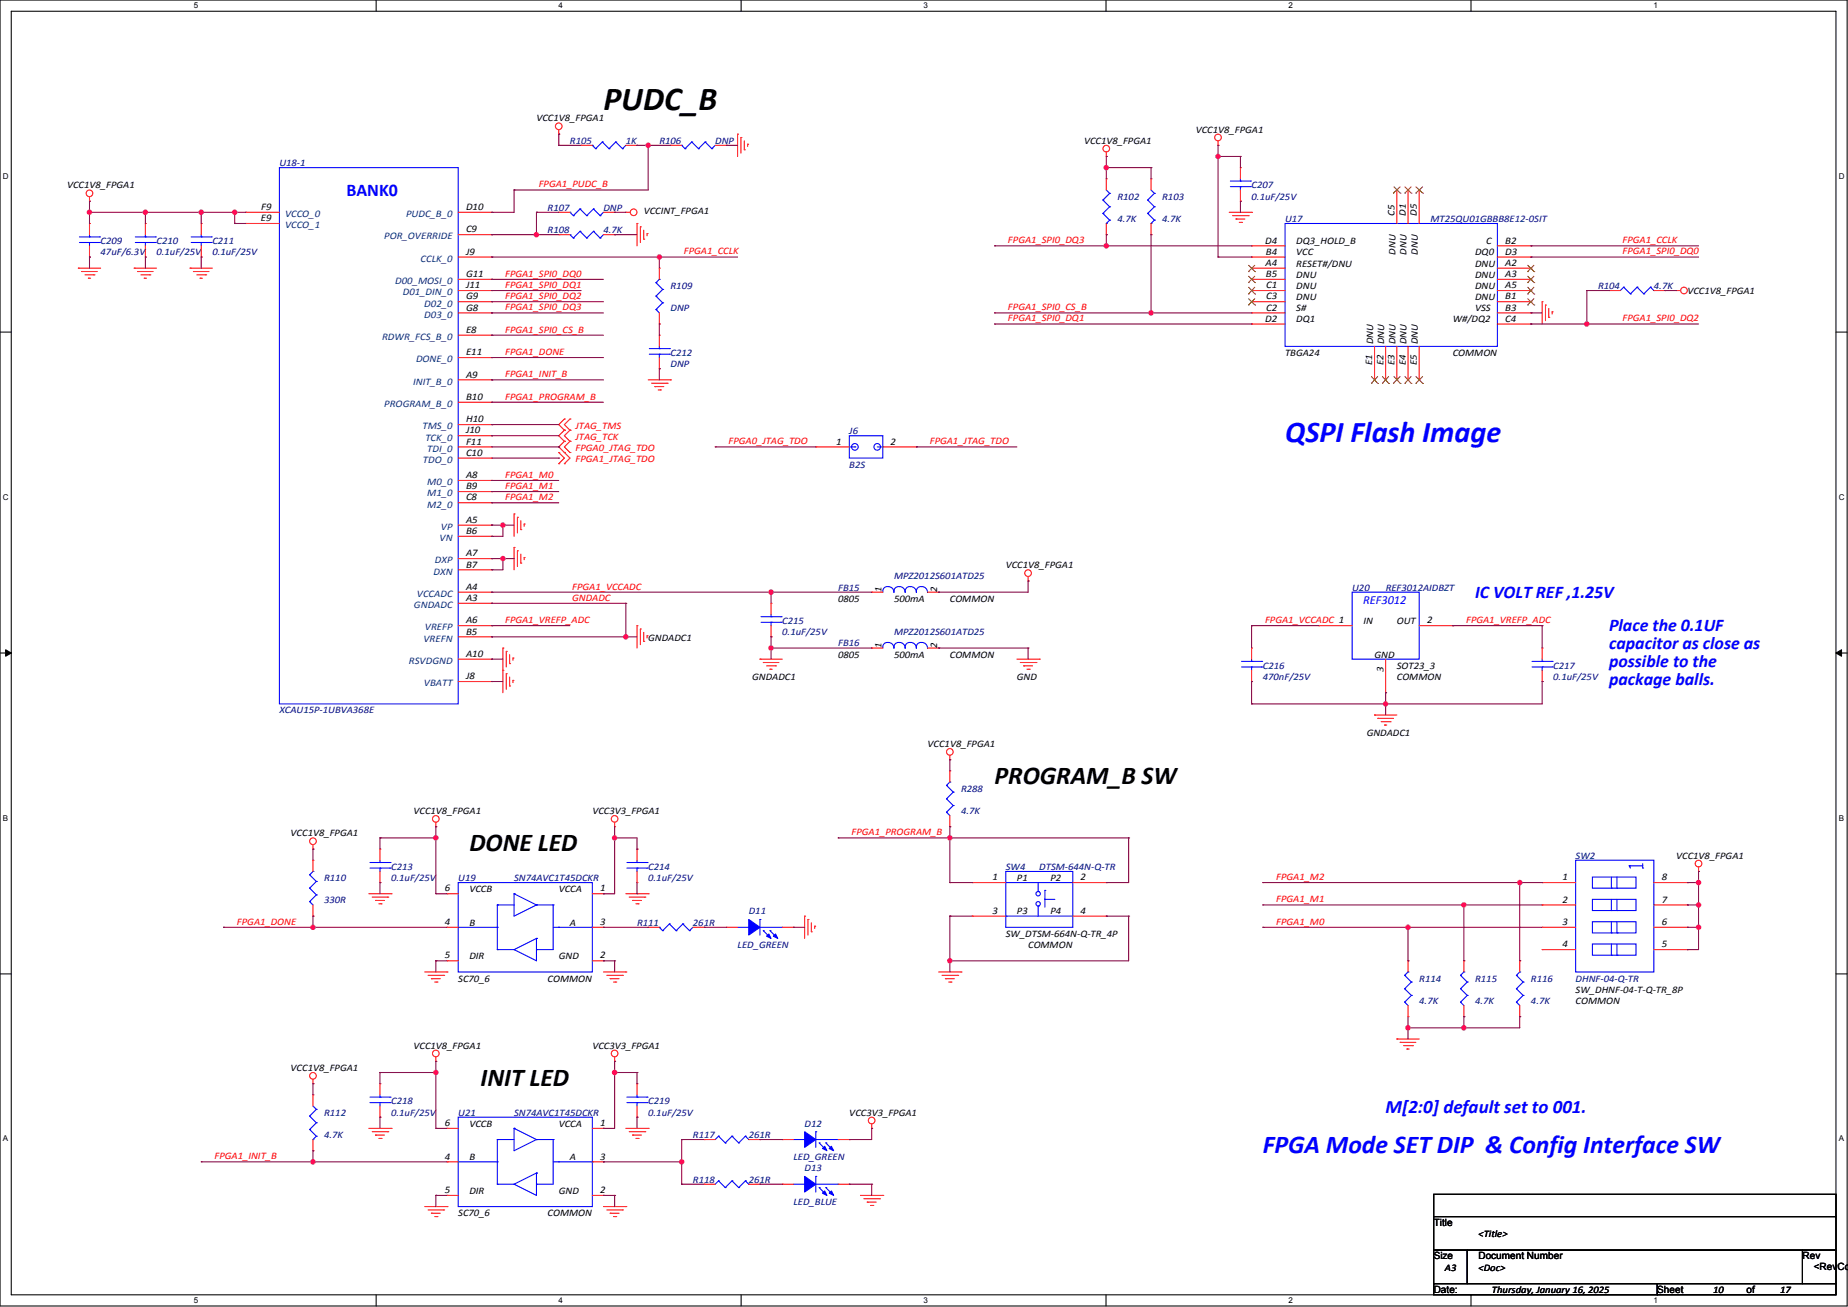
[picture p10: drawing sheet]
<svg xmlns="http://www.w3.org/2000/svg" width="1189mm" height="841mm" viewBox="0 0 1189 841" stroke-linecap="round" stroke-linejoin="round" font-family="sans-serif">
<defs><g id="words">
<text font-size="21.5" x="388" y="71">PUDC_B</text>
<text font-size="19.4" fill="#00f" x="827" y="284">QSPI Flash Image</text>
<g font-size="16.5">
<text x="640" y="505">PROGRAM_B SW</text>
<text x="302" y="548">DONE LED</text>
<text x="309" y="699">INIT LED</text>
</g>
<text font-size="16.5" fill="#00f" x="812" y="742">FPGA Mode SET DIP &amp; Config Interface SW</text>
<text font-size="12.2" fill="#00f" x="891" y="716">M[2:0] default set to 001.</text>
<g font-size="11.5" fill="#00f">
<text x="223" y="126">BANK0</text>
<text x="949" y="385">IC VOLT REF ,1.25V</text>
<text x="1035" y="406">Place the 0.1UF</text>
<text x="1035" y="418">capacitor as close as</text>
<text x="1035" y="429">possible to the</text>
<text x="1035" y="441">package balls.</text>
</g>
<text font-size="7.9" fill="#00f" x="877" y="389">REF3012</text>
<g font-size="6.5">
<text x="168" y="135">F9</text>
<text x="300" y="135">D10</text>
<text x="168" y="142">E9</text>
<text x="897" y="139" transform="rotate(-90 897 139)">C5</text>
<text x="904" y="139" transform="rotate(-90 904 139)">D1</text>
<text x="911" y="139" transform="rotate(-90 911 139)">D5</text>
<text x="300" y="150">C9</text>
<text x="814" y="157">D4</text>
<text x="968" y="157">B2</text>
<text x="300" y="164">J9</text>
<text x="814" y="164">B4</text>
<text x="968" y="164">D3</text>
<text x="814" y="171">A4</text>
<text x="968" y="171">A2</text>
<text x="300" y="178">G11</text>
<text x="814" y="178">B5</text>
<text x="968" y="178">A3</text>
<text x="300" y="185">J11</text>
<text x="815" y="185">C1</text>
<text x="968" y="185">A5</text>
<text x="300" y="193">G9</text>
<text x="815" y="193">C3</text>
<text x="968" y="193">B1</text>
<text x="300" y="200">G8</text>
<text x="815" y="200">C2</text>
<text x="968" y="200">B3</text>
<text x="814" y="207">D2</text>
<text x="968" y="207">C4</text>
<text x="300" y="214">E8</text>
<text x="300" y="229">E11</text>
<text x="883" y="235" transform="rotate(-90 883 235)">E1</text>
<text x="890" y="235" transform="rotate(-90 890 235)">E2</text>
<text x="897" y="235" transform="rotate(-90 897 235)">E3</text>
<text x="904" y="235" transform="rotate(-90 904 235)">E4</text>
<text x="911" y="235" transform="rotate(-90 911 235)">E5</text>
<text x="300" y="243">A9</text>
<text x="300" y="257">B10</text>
<text x="300" y="272">H10</text>
<text x="300" y="279">J10</text>
<text x="300" y="286">F11</text>
<text x="538" y="286">1</text>
<text x="573" y="286">2</text>
<text x="300" y="293">C10</text>
<text x="300" y="308">A8</text>
<text x="300" y="315">B9</text>
<text x="300" y="322">C8</text>
<text x="300" y="336">A5</text>
<text x="300" y="344">B6</text>
<text x="300" y="358">A7</text>
<text x="300" y="365">B7</text>
<text x="300" y="380">A4</text>
<text x="300" y="387">A3</text>
<text x="300" y="401">A6</text>
<text x="918" y="401">2</text>
<text x="300" y="408">B5</text>
<text x="300" y="423">A10</text>
<text x="300" y="437">J8</text>
<text x="890" y="433" transform="rotate(-90 890 433)">3</text>
<text x="638" y="566">1</text>
<text x="695" y="566">2</text>
<text x="1005" y="566">1</text>
<text x="1069" y="566">8</text>
<text x="286" y="574">6</text>
<text x="386" y="574">1</text>
<text x="1005" y="581">2</text>
<text x="1069" y="581">7</text>
<text x="638" y="588">3</text>
<text x="695" y="588">4</text>
<text x="286" y="595">4</text>
<text x="386" y="595">3</text>
<text x="1005" y="595">3</text>
<text x="1069" y="595">6</text>
<text x="1005" y="610">4</text>
<text x="1069" y="610">5</text>
<text x="286" y="617">5</text>
<text x="386" y="617">2</text>
<text x="286" y="725">6</text>
<text x="386" y="725">1</text>
<text x="286" y="746">4</text>
<text x="386" y="746">3</text>
<text x="286" y="768">5</text>
<text x="386" y="768">2</text>
</g>
<g font-size="6.5" fill="#004080">
<text x="183" y="140">VCCO_0</text>
<text x="261" y="140">PUDC_B_0</text>
<text x="183" y="147">VCCO_1</text>
<text x="247" y="154">POR_OVERRIDE</text>
<text x="271" y="168">CCLK_0</text>
<text x="254" y="183">D00_MOSI_0</text>
<text x="259" y="190">D01_DIN_0</text>
<text x="273" y="197">D02_0</text>
<text x="273" y="204">D03_0</text>
<text x="246" y="219">RDWR_FCS_B_0</text>
<text x="268" y="233">DONE_0</text>
<text x="266" y="248">INIT_B_0</text>
<text x="247" y="262">PROGRAM_B_0</text>
<text x="272" y="276">TMS_0</text>
<text x="274" y="283">TCK_0</text>
<text x="275" y="291">TDI_0</text>
<text x="272" y="298">TDO_0</text>
<text x="275" y="312">M0_0</text>
<text x="275" y="319">M1_0</text>
<text x="275" y="327">M2_0</text>
<text x="284" y="341">VP</text>
<text x="283" y="348">VN</text>
<text x="280" y="363">DXP</text>
<text x="279" y="370">DXN</text>
<text x="268" y="384">VCCADC</text>
<text x="266" y="391">GNDADC</text>
<text x="273" y="406">VREFP</text>
<text x="272" y="413">VREFN</text>
<text x="263" y="427">RSVDGND</text>
<text x="273" y="442">VBATT</text>
</g>
<g font-size="6.4">
<text x="345" y="78">VCC1V8_FPGA1</text>
<text x="769" y="85">VCC1V8_FPGA1</text>
<text x="697" y="92">VCC1V8_FPGA1</text>
<text x="43" y="121">VCC1V8_FPGA1</text>
<text x="414" y="138">VCCINT_FPGA1</text>
<text x="834" y="157">DQ3_HOLD_B</text>
<text x="956" y="157">C</text>
<text x="834" y="164">VCC</text>
<text x="898" y="164" transform="rotate(-90 898 164)">DNU</text>
<text x="905" y="164" transform="rotate(-90 905 164)">DNU</text>
<text x="912" y="164" transform="rotate(-90 912 164)">DNU</text>
<text x="949" y="164">DQ0</text>
<text x="834" y="172">RESET#/DNU</text>
<text x="949" y="172">DNU</text>
<text x="834" y="179">DNU</text>
<text x="949" y="179">DNU</text>
<text x="834" y="186">DNU</text>
<text x="949" y="186">DNU</text>
<text x="1085" y="189">VCC1V8_FPGA1</text>
<text x="834" y="193">DNU</text>
<text x="949" y="193">DNU</text>
<text x="834" y="200">S#</text>
<text x="949" y="200">VSS</text>
<text x="834" y="207">DQ1</text>
<text x="935" y="207">W#/DQ2</text>
<text x="883" y="221" transform="rotate(-90 883 221)">DNU</text>
<text x="890" y="221" transform="rotate(-90 890 221)">DNU</text>
<text x="898" y="221" transform="rotate(-90 898 221)">DNU</text>
<text x="905" y="221" transform="rotate(-90 905 221)">DNU</text>
<text x="912" y="221" transform="rotate(-90 912 221)">DNU</text>
<text x="827" y="229">TBGA24</text>
<text x="935" y="229">COMMON</text>
<text x="647" y="366">VCC1V8_FPGA1</text>
<text x="567" y="381" transform="rotate(-90 567 381)">1</text>
<text x="603" y="381" transform="rotate(-90 603 381)">2</text>
<text x="539" y="387">0805</text>
<text x="575" y="387">500mA</text>
<text x="611" y="387">COMMON</text>
<text x="877" y="402">IN</text>
<text x="899" y="402">OUT</text>
<text x="417" y="412">GNDADC1</text>
<text x="567" y="417" transform="rotate(-90 567 417)">1</text>
<text x="603" y="417" transform="rotate(-90 603 417)">2</text>
<text x="539" y="423">0805</text>
<text x="575" y="423">500mA</text>
<text x="611" y="423">COMMON</text>
<text x="884" y="423">GND</text>
<text x="899" y="430">SOT23_3</text>
<text x="484" y="437">GNDADC1</text>
<text x="654" y="437">GND</text>
<text x="899" y="437">COMMON</text>
<text x="879" y="473">GNDADC1</text>
<text x="597" y="481">VCC1V8_FPGA1</text>
<text x="266" y="524">VCC1V8_FPGA1</text>
<text x="381" y="524">VCC3V3_FPGA1</text>
<text x="187" y="538">VCC1V8_FPGA1</text>
<text x="1078" y="552">VCC1V8_FPGA1</text>
<text x="654" y="567">P1</text>
<text x="676" y="567">P2</text>
<text x="302" y="574">VCCB</text>
<text x="359" y="574">VCCA</text>
<text x="654" y="588">P3</text>
<text x="676" y="588">P4</text>
<text x="302" y="596">B</text>
<text x="367" y="596">A</text>
<text x="647" y="603">SW_DTSM-664N-Q-TR_4P</text>
<text x="661" y="610">COMMON</text>
<text x="302" y="617">DIR</text>
<text x="359" y="617">GND</text>
<text x="295" y="632">SC70_6</text>
<text x="352" y="632">COMMON</text>
<text x="1014" y="639">SW_DHNF-04-T-Q-TR_8P</text>
<text x="1014" y="646">COMMON</text>
<text x="266" y="675">VCC1V8_FPGA1</text>
<text x="381" y="675">VCC3V3_FPGA1</text>
<text x="187" y="689">VCC1V8_FPGA1</text>
<text x="546" y="718">VCC3V3_FPGA1</text>
<text x="302" y="725">VCCB</text>
<text x="359" y="725">VCCA</text>
<text x="302" y="747">B</text>
<text x="367" y="747">A</text>
<text x="302" y="768">DIR</text>
<text x="359" y="768">GND</text>
<text x="295" y="783">SC70_6</text>
<text x="352" y="783">COMMON</text>
<text x="922" y="789">Title</text>
<text x="951" y="796">&lt;Title&gt;</text>
<text x="922" y="810">Size</text>
<text x="951" y="810">Document Number</text>
<text x="1160" y="810">Rev</text>
<text x="929" y="818">A3</text>
<text x="951" y="818">&lt;Doc&gt;</text>
<text x="1167" y="817">&lt;RevCo</text>
<text x="922" y="832">Date:</text>
<text x="960" y="832">Thursday, January 16, 2025</text>
<text x="1066" y="832">Sheet</text>
<text x="1102" y="832">10</text>
<text x="1124" y="832">of</text>
<text x="1145" y="832">17</text>
</g>
<g font-size="6.4" fill="#000080">
<text x="367" y="92">R105</text>
<text x="403" y="92">1K</text>
<text x="424" y="92">R106</text>
<text x="460" y="92">DNP</text>
<text x="180" y="107">U18-1</text>
<text x="805" y="121">C207</text>
<text x="719" y="128">R102</text>
<text x="748" y="128">R103</text>
<text x="805" y="128">0.1uF/25V</text>
<text x="352" y="136">R107</text>
<text x="388" y="136">DNP</text>
<text x="719" y="143">4.7K</text>
<text x="748" y="143">4.7K</text>
<text x="827" y="143">U17</text>
<text x="920" y="143">MT25QU01GBBB8E12-0SIT</text>
<text x="352" y="150">R108</text>
<text x="388" y="150">4.7K</text>
<text x="65" y="157">C209</text>
<text x="101" y="157">C210</text>
<text x="137" y="157">C211</text>
<text x="65" y="164">47uF/6.3V</text>
<text x="101" y="164">0.1uF/25V</text>
<text x="137" y="164">0.1uF/25V</text>
<text x="431" y="186">R109</text>
<text x="1028" y="186">R104</text>
<text x="1064" y="186">4.7K</text>
<text x="431" y="200">DNP</text>
<text x="431" y="229">C212</text>
<text x="431" y="236">DNP</text>
<text x="546" y="279">J6</text>
<text x="546" y="301">B2S</text>
<text x="575" y="373">MPZ2012S601ATD25</text>
<text x="539" y="380">FB15</text>
<text x="870" y="380">U20</text>
<text x="891" y="380">REF3012AIDBZT</text>
<text x="503" y="402">C215</text>
<text x="503" y="409">0.1uF/25V</text>
<text x="575" y="409">MPZ2012S601ATD25</text>
<text x="539" y="416">FB16</text>
<text x="812" y="430">C216</text>
<text x="999" y="430">C217</text>
<text x="812" y="437">470nF/25V</text>
<text x="999" y="437">0.1uF/25V</text>
<text x="180" y="459">XCAU15P-1UBVA368E</text>
<text x="618" y="509">R288</text>
<text x="618" y="524">4.7K</text>
<text x="1014" y="552">SW2</text>
<text x="252" y="560">C213</text>
<text x="417" y="560">C214</text>
<text x="647" y="560">SW4</text>
<text x="669" y="560">DTSM-644N-Q-TR</text>
<text x="208" y="567">R110</text>
<text x="252" y="567">0.1uF/25V</text>
<text x="295" y="567">U19</text>
<text x="331" y="567">SN74AVC1T45DCKR</text>
<text x="417" y="567">0.1uF/25V</text>
<text x="208" y="581">330R</text>
<text x="482" y="588">D11</text>
<text x="410" y="596">R111</text>
<text x="446" y="596">261R</text>
<text x="474" y="610">LED_GREEN</text>
<text x="913" y="632">R114</text>
<text x="949" y="632">R115</text>
<text x="985" y="632">R116</text>
<text x="1014" y="632">DHNF-04-Q-TR</text>
<text x="913" y="646">4.7K</text>
<text x="949" y="646">4.7K</text>
<text x="985" y="646">4.7K</text>
<text x="252" y="711">C218</text>
<text x="417" y="711">C219</text>
<text x="208" y="718">R112</text>
<text x="252" y="718">0.1uF/25V</text>
<text x="295" y="718">U21</text>
<text x="331" y="718">SN74AVC1T45DCKR</text>
<text x="417" y="718">0.1uF/25V</text>
<text x="518" y="725">D12</text>
<text x="208" y="732">4.7K</text>
<text x="446" y="732">R117</text>
<text x="482" y="732">261R</text>
<text x="510" y="747">LED_GREEN</text>
<text x="518" y="754">D13</text>
<text x="446" y="761">R118</text>
<text x="482" y="761">261R</text>
<text x="510" y="775">LED_BLUE</text>
</g>
<g font-size="6.4" fill="#f00">
<text x="347" y="121">FPGA1_PUDC_B</text>
<text x="648" y="157">FPGA1_SPI0_DQ3</text>
<text x="1044" y="157">FPGA1_CCLK</text>
<text x="440" y="164">FPGA1_CCLK</text>
<text x="1044" y="164">FPGA1_SPI0_DQ0</text>
<text x="325" y="178">FPGA1_SPI0_DQ0</text>
<text x="325" y="185">FPGA1_SPI0_DQ1</text>
<text x="325" y="192">FPGA1_SPI0_DQ2</text>
<text x="325" y="200">FPGA1_SPI0_DQ3</text>
<text x="648" y="200">FPGA1_SPI0_CS_B</text>
<text x="648" y="207">FPGA1_SPI0_DQ1</text>
<text x="1044" y="207">FPGA1_SPI0_DQ2</text>
<text x="325" y="214">FPGA1_SPI0_CS_B</text>
<text x="325" y="228">FPGA1_DONE</text>
<text x="325" y="243">FPGA1_INIT_B</text>
<text x="325" y="257">FPGA1_PROGRAM_B</text>
<text x="370" y="276">JTAG_TMS</text>
<text x="370" y="283">JTAG_TCK</text>
<text x="469" y="286">FPGA0_JTAG_TDO</text>
<text x="598" y="286">FPGA1_JTAG_TDO</text>
<text x="370" y="290">FPGA0_JTAG_TDO</text>
<text x="370" y="297">FPGA1_JTAG_TDO</text>
<text x="325" y="308">FPGA1_M0</text>
<text x="325" y="315">FPGA1_M1</text>
<text x="325" y="322">FPGA1_M2</text>
<text x="368" y="379">FPGA1_VCCADC</text>
<text x="368" y="387">GNDADC</text>
<text x="325" y="401">FPGA1_VREFP_ADC</text>
<text x="814" y="401">FPGA1_VCCADC 1</text>
<text x="943" y="401">FPGA1_VREFP_ADC</text>
<text x="548" y="538">FPGA1_PROGRAM_B</text>
<text x="821" y="566">FPGA1_M2</text>
<text x="821" y="581">FPGA1_M1</text>
<text x="152" y="595">FPGA1_DONE</text>
<text x="821" y="595">FPGA1_M0</text>
<text x="138" y="746">FPGA1_INIT_B</text>
</g>
<g font-size="5.2">
<text x="125" y="5">5</text>
<text x="359" y="5">4</text>
<text x="594" y="5">3</text>
<text x="829" y="5">2</text>
<text x="1064" y="5">1</text>
<text x="2" y="115">D</text>
<text x="1183" y="115">D</text>
<text x="2" y="322">C</text>
<text x="1183" y="322">C</text>
<text x="2" y="528">B</text>
<text x="1183" y="528">B</text>
<text x="2" y="734">A</text>
<text x="1183" y="734">A</text>
<text x="125" y="838">5</text>
<text x="359" y="838">4</text>
<text x="594" y="838">3</text>
<text x="829" y="838">2</text>
<text x="1064" y="838">1</text>
</g>
</g></defs>
<path d="M0 0h1188v840h-1188zM7 7h1174v826h-1174z" fill="none" stroke="#000" stroke-width=".68"/>
<g fill="#fff">
<path d="M125 1h2v6h-2z"/>
<path d="M125 834h2v6h-2z"/>
</g>
<path d="M242 0v7M242 833v7" fill="none" stroke="#000" stroke-width=".68"/>
<g fill="#fff">
<path d="M359 1h3v6h-3z"/>
<path d="M359 834h3v6h-3z"/>
</g>
<path d="M477 0v7M477 833v7" fill="none" stroke="#000" stroke-width=".68"/>
<g fill="#fff">
<path d="M594 1h3v6h-3z"/>
<path d="M594 834h3v6h-3z"/>
</g>
<path d="M711 0v7M711 833v7" fill="none" stroke="#000" stroke-width=".68"/>
<g fill="#fff">
<path d="M829 1h3v6h-3z"/>
<path d="M829 834h3v6h-3z"/>
</g>
<path d="M946 0v7M946 833v7" fill="none" stroke="#000" stroke-width=".68"/>
<g fill="#fff">
<path d="M1064 1h2v6h-2z"/>
<path d="M1064 834h2v6h-2z"/>
<path d="M2 110h4v6h-4z"/>
<path d="M1183 110h4v6h-4z"/>
<path d="M2 317h4v6h-4z"/>
<path d="M1183 317h4v6h-4z"/>
</g>
<path d="M0 214h7M1181 214h7" fill="none" stroke="#000" stroke-width=".68"/>
<g fill="#fff">
<path d="M2 523h3v6h-3z"/>
<path d="M1183 523h3v6h-3z"/>
</g>
<path d="M0 420h7M1181 420h7" fill="none" stroke="#000" stroke-width=".68"/>
<path d="M4 418l3 2-3 2zM1181 420l4-2v4z" fill="#000" stroke="#000" stroke-width=".64"/>
<g fill="#fff">
<path d="M2 730h3v6h-3z"/>
<path d="M1183 730h3v6h-3z"/>
</g>
<path d="M0 627h7M1181 627h7" fill="none" stroke="#000" stroke-width=".68"/>
<path d="M884 460h15" fill="none" stroke="#f00" stroke-width=".68"/>
<circle cx="884" cy="460" r=".3" fill="#f00"/>
<path d="M886 462h10" fill="none" stroke="#f00" stroke-width=".68"/>
<circle cx="886" cy="462" r=".3" fill="#f00"/>
<path d="M888 464h6" fill="none" stroke="#f00" stroke-width=".68"/>
<circle cx="894" cy="464" r=".3" fill="#f00"/>
<path d="M891 467h1" fill="none" stroke="#f00" stroke-width=".68"/>
<circle cx="891" cy="467" r=".3" fill="#f00"/>
<path d="M410 403v14" fill="none" stroke="#f00" stroke-width=".68"/>
<circle cx="410" cy="403" r=".3" fill="#f00"/>
<path d="M412 405v10" fill="none" stroke="#f00" stroke-width=".68"/>
<circle cx="412" cy="405" r=".3" fill="#f00"/>
<path d="M414 407v6" fill="none" stroke="#f00" stroke-width=".68"/>
<circle cx="414" cy="413" r=".3" fill="#f00"/>
<path d="M416 409v2" fill="none" stroke="#f00" stroke-width=".68"/>
<circle cx="416" cy="409" r=".3" fill="#f00"/>
<path d="M654 424h15" fill="none" stroke="#f00" stroke-width=".68"/>
<circle cx="669" cy="424" r=".3" fill="#f00"/>
<path d="M656 426h10" fill="none" stroke="#f00" stroke-width=".68"/>
<circle cx="666" cy="426" r=".3" fill="#f00"/>
<path d="M658 428h6" fill="none" stroke="#f00" stroke-width=".68"/>
<circle cx="658" cy="428" r=".3" fill="#f00"/>
<path d="M661 431h1" fill="none" stroke="#f00" stroke-width=".68"/>
<circle cx="662" cy="431" r=".3" fill="#f00"/>
<path d="M489 424h14" fill="none" stroke="#f00" stroke-width=".68"/>
<circle cx="489" cy="424" r=".3" fill="#f00"/>
<path d="M491 426h10" fill="none" stroke="#f00" stroke-width=".68"/>
<circle cx="491" cy="426" r=".3" fill="#f00"/>
<path d="M493 428h6" fill="none" stroke="#f00" stroke-width=".68"/>
<circle cx="499" cy="428" r=".3" fill="#f00"/>
<path d="M495 431h2" fill="none" stroke="#f00" stroke-width=".68"/>
<circle cx="495" cy="431" r=".3" fill="#f00"/>
<path d="M122 173h15" fill="none" stroke="#f00" stroke-width=".68"/>
<circle cx="122" cy="173" r=".3" fill="#f00"/>
<path d="M124 175h10" fill="none" stroke="#f00" stroke-width=".68"/>
<circle cx="124" cy="175" r=".3" fill="#f00"/>
<path d="M127 177h5" fill="none" stroke="#f00" stroke-width=".68"/>
<circle cx="132" cy="177" r=".3" fill="#f00"/>
<path d="M129 179h1" fill="none" stroke="#f00" stroke-width=".68"/>
<circle cx="129" cy="179" r=".3" fill="#f00"/>
<path d="M86 173h15" fill="none" stroke="#f00" stroke-width=".68"/>
<circle cx="86" cy="173" r=".3" fill="#f00"/>
<path d="M88 175h11" fill="none" stroke="#f00" stroke-width=".68"/>
<circle cx="88" cy="175" r=".3" fill="#f00"/>
<path d="M91 177h5" fill="none" stroke="#f00" stroke-width=".68"/>
<circle cx="96" cy="177" r=".3" fill="#f00"/>
<path d="M93 179h1" fill="none" stroke="#f00" stroke-width=".68"/>
<circle cx="93" cy="179" r=".3" fill="#f00"/>
<path d="M50 173h15" fill="none" stroke="#f00" stroke-width=".68"/>
<circle cx="50" cy="173" r=".3" fill="#f00"/>
<path d="M53 175h10" fill="none" stroke="#f00" stroke-width=".68"/>
<circle cx="53" cy="175" r=".3" fill="#f00"/>
<path d="M55 177h5" fill="none" stroke="#f00" stroke-width=".68"/>
<circle cx="60" cy="177" r=".3" fill="#f00"/>
<path d="M57 179h1" fill="none" stroke="#f00" stroke-width=".68"/>
<circle cx="57" cy="179" r=".3" fill="#f00"/>
<path d="M899 669h14" fill="none" stroke="#f00" stroke-width=".68"/>
<circle cx="899" cy="669" r=".3" fill="#f00"/>
<path d="M901 671h10" fill="none" stroke="#f00" stroke-width=".68"/>
<circle cx="901" cy="671" r=".3" fill="#f00"/>
<path d="M903 673h6" fill="none" stroke="#f00" stroke-width=".68"/>
<circle cx="909" cy="673" r=".3" fill="#f00"/>
<path d="M905 675h1" fill="none" stroke="#f00" stroke-width=".68"/>
<circle cx="905" cy="675" r=".3" fill="#f00"/>
<path d="M359 83v3" fill="none" stroke="#f00" stroke-width=".68"/>
<circle cx="359" cy="86" r=".3" fill="#f00"/>
<g fill="none" stroke="#f00" stroke-width=".68">
<path d="M474 86v15"/>
<circle cx="359" cy="81" r="2.1"/>
</g>
<circle cx="474" cy="86" r=".3" fill="#f00"/>
<path d="M477 88v11" fill="none" stroke="#f00" stroke-width=".68"/>
<circle cx="477" cy="88" r=".3" fill="#f00"/>
<path d="M479 91v5" fill="none" stroke="#f00" stroke-width=".68"/>
<circle cx="479" cy="96" r=".3" fill="#f00"/>
<path d="M481 93v1" fill="none" stroke="#f00" stroke-width=".68"/>
<circle cx="481" cy="93" r=".3" fill="#f00"/>
<path d="M410 144v14" fill="none" stroke="#f00" stroke-width=".68"/>
<circle cx="410" cy="144" r=".3" fill="#f00"/>
<path d="M412 146v10" fill="none" stroke="#f00" stroke-width=".68"/>
<circle cx="412" cy="146" r=".3" fill="#f00"/>
<path d="M414 148v6" fill="none" stroke="#f00" stroke-width=".68"/>
<circle cx="414" cy="154" r=".3" fill="#f00"/>
<path d="M416 150v2" fill="none" stroke="#f00" stroke-width=".68"/>
<circle cx="416" cy="150" r=".3" fill="#f00"/>
<path d="M417 244h14" fill="none" stroke="#f00" stroke-width=".68"/>
<circle cx="431" cy="244" r=".3" fill="#f00"/>
<path d="M419 247h10" fill="none" stroke="#f00" stroke-width=".68"/>
<circle cx="429" cy="247" r=".3" fill="#f00"/>
<path d="M421 249h6" fill="none" stroke="#f00" stroke-width=".68"/>
<circle cx="421" cy="249" r=".3" fill="#f00"/>
<path d="M423 251h2" fill="none" stroke="#f00" stroke-width=".68"/>
<circle cx="425" cy="251" r=".3" fill="#f00"/>
<path d="M403 137h2" fill="none" stroke="#f00" stroke-width=".68"/>
<circle cx="403" cy="137" r=".3" fill="#f00"/>
<g fill="none" stroke="#f00" stroke-width=".68">
<path d="M201 543v3"/>
<circle cx="408" cy="137" r="2.1"/>
</g>
<circle cx="201" cy="546" r=".3" fill="#f00"/>
<g fill="none" stroke="#f00" stroke-width=".68">
<path d="M395 529v3"/>
<circle cx="201" cy="541" r="2.1"/>
</g>
<circle cx="395" cy="532" r=".3" fill="#f00"/>
<g fill="none" stroke="#f00" stroke-width=".68">
<path d="M395 680v3"/>
<circle cx="395" cy="527" r="2.1"/>
</g>
<circle cx="395" cy="683" r=".3" fill="#f00"/>
<g fill="none" stroke="#f00" stroke-width=".68">
<path d="M561 723v3"/>
<circle cx="395" cy="678" r="2.1"/>
</g>
<circle cx="561" cy="726" r=".3" fill="#f00"/>
<g fill="none" stroke="#f00" stroke-width=".68">
<path d="M280 529v3"/>
<circle cx="561" cy="721" r="2.1"/>
</g>
<circle cx="280" cy="532" r=".3" fill="#f00"/>
<g fill="none" stroke="#f00" stroke-width=".68">
<path d="M237 575h15"/>
<circle cx="280" cy="527" r="2.1"/>
</g>
<circle cx="252" cy="575" r=".3" fill="#f00"/>
<path d="M239 577h10" fill="none" stroke="#f00" stroke-width=".68"/>
<circle cx="249" cy="577" r=".3" fill="#f00"/>
<path d="M242 579h5" fill="none" stroke="#f00" stroke-width=".68"/>
<circle cx="242" cy="579" r=".3" fill="#f00"/>
<path d="M244 582h1" fill="none" stroke="#f00" stroke-width=".68"/>
<circle cx="245" cy="582" r=".3" fill="#f00"/>
<path d="M403 575h14" fill="none" stroke="#f00" stroke-width=".68"/>
<circle cx="417" cy="575" r=".3" fill="#f00"/>
<path d="M405 577h10" fill="none" stroke="#f00" stroke-width=".68"/>
<circle cx="415" cy="577" r=".3" fill="#f00"/>
<path d="M407 579h6" fill="none" stroke="#f00" stroke-width=".68"/>
<circle cx="407" cy="579" r=".3" fill="#f00"/>
<path d="M409 582h2" fill="none" stroke="#f00" stroke-width=".68"/>
<circle cx="411" cy="582" r=".3" fill="#f00"/>
<path d="M388 625h15" fill="none" stroke="#f00" stroke-width=".68"/>
<circle cx="403" cy="625" r=".3" fill="#f00"/>
<path d="M390 628h10" fill="none" stroke="#f00" stroke-width=".68"/>
<circle cx="400" cy="628" r=".3" fill="#f00"/>
<path d="M393 630h5" fill="none" stroke="#f00" stroke-width=".68"/>
<circle cx="393" cy="630" r=".3" fill="#f00"/>
<path d="M395 632h1" fill="none" stroke="#f00" stroke-width=".68"/>
<circle cx="396" cy="632" r=".3" fill="#f00"/>
<path d="M273 625h15" fill="none" stroke="#f00" stroke-width=".68"/>
<circle cx="288" cy="625" r=".3" fill="#f00"/>
<path d="M275 628h10" fill="none" stroke="#f00" stroke-width=".68"/>
<circle cx="285" cy="628" r=".3" fill="#f00"/>
<path d="M277 630h6" fill="none" stroke="#f00" stroke-width=".68"/>
<circle cx="277" cy="630" r=".3" fill="#f00"/>
<path d="M280 632h1" fill="none" stroke="#f00" stroke-width=".68"/>
<circle cx="281" cy="632" r=".3" fill="#f00"/>
<path d="M518 589v15" fill="none" stroke="#f00" stroke-width=".68"/>
<circle cx="518" cy="589" r=".3" fill="#f00"/>
<path d="M520 592v10" fill="none" stroke="#f00" stroke-width=".68"/>
<circle cx="520" cy="592" r=".3" fill="#f00"/>
<path d="M522 594v6" fill="none" stroke="#f00" stroke-width=".68"/>
<circle cx="522" cy="600" r=".3" fill="#f00"/>
<path d="M524 596v1" fill="none" stroke="#f00" stroke-width=".68"/>
<circle cx="524" cy="596" r=".3" fill="#f00"/>
<path d="M280 680v3" fill="none" stroke="#f00" stroke-width=".68"/>
<circle cx="280" cy="683" r=".3" fill="#f00"/>
<g fill="none" stroke="#f00" stroke-width=".68">
<path d="M201 694v3"/>
<circle cx="280" cy="678" r="2.1"/>
</g>
<circle cx="201" cy="697" r=".3" fill="#f00"/>
<g fill="none" stroke="#f00" stroke-width=".68">
<path d="M388 776h15"/>
<circle cx="201" cy="692" r="2.1"/>
</g>
<circle cx="403" cy="776" r=".3" fill="#f00"/>
<path d="M390 779h10" fill="none" stroke="#f00" stroke-width=".68"/>
<circle cx="400" cy="779" r=".3" fill="#f00"/>
<path d="M393 781h5" fill="none" stroke="#f00" stroke-width=".68"/>
<circle cx="393" cy="781" r=".3" fill="#f00"/>
<path d="M395 783h1" fill="none" stroke="#f00" stroke-width=".68"/>
<circle cx="396" cy="783" r=".3" fill="#f00"/>
<path d="M273 776h15" fill="none" stroke="#f00" stroke-width=".68"/>
<circle cx="288" cy="776" r=".3" fill="#f00"/>
<path d="M275 779h10" fill="none" stroke="#f00" stroke-width=".68"/>
<circle cx="285" cy="779" r=".3" fill="#f00"/>
<path d="M277 781h6" fill="none" stroke="#f00" stroke-width=".68"/>
<circle cx="277" cy="781" r=".3" fill="#f00"/>
<path d="M280 783h1" fill="none" stroke="#f00" stroke-width=".68"/>
<circle cx="281" cy="783" r=".3" fill="#f00"/>
<path d="M237 726h15" fill="none" stroke="#f00" stroke-width=".68"/>
<circle cx="252" cy="726" r=".3" fill="#f00"/>
<path d="M239 728h10" fill="none" stroke="#f00" stroke-width=".68"/>
<circle cx="249" cy="728" r=".3" fill="#f00"/>
<path d="M242 730h5" fill="none" stroke="#f00" stroke-width=".68"/>
<circle cx="242" cy="730" r=".3" fill="#f00"/>
<path d="M244 733h1" fill="none" stroke="#f00" stroke-width=".68"/>
<circle cx="245" cy="733" r=".3" fill="#f00"/>
<path d="M403 726h14" fill="none" stroke="#f00" stroke-width=".68"/>
<circle cx="417" cy="726" r=".3" fill="#f00"/>
<path d="M405 728h10" fill="none" stroke="#f00" stroke-width=".68"/>
<circle cx="415" cy="728" r=".3" fill="#f00"/>
<path d="M407 730h6" fill="none" stroke="#f00" stroke-width=".68"/>
<circle cx="407" cy="730" r=".3" fill="#f00"/>
<path d="M409 733h2" fill="none" stroke="#f00" stroke-width=".68"/>
<circle cx="411" cy="733" r=".3" fill="#f00"/>
<path d="M554 769h14" fill="none" stroke="#f00" stroke-width=".68"/>
<circle cx="568" cy="769" r=".3" fill="#f00"/>
<path d="M556 771h10" fill="none" stroke="#f00" stroke-width=".68"/>
<circle cx="566" cy="771" r=".3" fill="#f00"/>
<path d="M558 774h6" fill="none" stroke="#f00" stroke-width=".68"/>
<circle cx="558" cy="774" r=".3" fill="#f00"/>
<path d="M560 776h1" fill="none" stroke="#f00" stroke-width=".68"/>
<circle cx="561" cy="776" r=".3" fill="#f00"/>
<path d="M784 91v3" fill="none" stroke="#f00" stroke-width=".68"/>
<circle cx="784" cy="94" r=".3" fill="#f00"/>
<g fill="none" stroke="#f00" stroke-width=".68">
<path d="M791 137h14"/>
<circle cx="784" cy="88" r="2.1"/>
</g>
<circle cx="805" cy="137" r=".3" fill="#f00"/>
<path d="M793 139h10" fill="none" stroke="#f00" stroke-width=".68"/>
<circle cx="803" cy="139" r=".3" fill="#f00"/>
<path d="M795 141h6" fill="none" stroke="#f00" stroke-width=".68"/>
<circle cx="795" cy="141" r=".3" fill="#f00"/>
<path d="M797 143h2" fill="none" stroke="#f00" stroke-width=".68"/>
<circle cx="799" cy="143" r=".3" fill="#f00"/>
<path d="M712 98v3" fill="none" stroke="#f00" stroke-width=".68"/>
<circle cx="712" cy="101" r=".3" fill="#f00"/>
<g fill="none" stroke="#f00" stroke-width=".68">
<path d="M1078 187h3"/>
<circle cx="712" cy="96" r="2.1"/>
</g>
<circle cx="1078" cy="187" r=".3" fill="#f00"/>
<g fill="none" stroke="#f00" stroke-width=".68">
<path d="M992 194v14"/>
<circle cx="1083" cy="187" r="2.1"/>
</g>
<circle cx="992" cy="194" r=".3" fill="#f00"/>
<path d="M994 196v10" fill="none" stroke="#f00" stroke-width=".68"/>
<circle cx="994" cy="196" r=".3" fill="#f00"/>
<path d="M996 198v6" fill="none" stroke="#f00" stroke-width=".68"/>
<circle cx="996" cy="204" r=".3" fill="#f00"/>
<path d="M998 201v1" fill="none" stroke="#f00" stroke-width=".68"/>
<circle cx="998" cy="201" r=".3" fill="#f00"/>
<path d="M611 486v3" fill="none" stroke="#f00" stroke-width=".68"/>
<circle cx="611" cy="489" r=".3" fill="#f00"/>
<g fill="none" stroke="#f00" stroke-width=".68">
<path d="M604 625h14"/>
<circle cx="611" cy="484" r="2.1"/>
</g>
<circle cx="618" cy="625" r=".3" fill="#f00"/>
<path d="M606 628h10" fill="none" stroke="#f00" stroke-width=".68"/>
<circle cx="616" cy="628" r=".3" fill="#f00"/>
<path d="M608 630h6" fill="none" stroke="#f00" stroke-width=".68"/>
<circle cx="608" cy="630" r=".3" fill="#f00"/>
<path d="M610 632h2" fill="none" stroke="#f00" stroke-width=".68"/>
<circle cx="612" cy="632" r=".3" fill="#f00"/>
<path d="M58 127v2" fill="none" stroke="#f00" stroke-width=".68"/>
<circle cx="58" cy="129" r=".3" fill="#f00"/>
<g fill="none" stroke="#f00" stroke-width=".68">
<path d="M661 371v3"/>
<circle cx="58" cy="124" r="2.1"/>
</g>
<circle cx="661" cy="374" r=".3" fill="#f00"/>
<g fill="none" stroke="#f00" stroke-width=".68">
<path d="M1093 558v3"/>
<circle cx="661" cy="369" r="2.1"/>
</g>
<circle cx="1093" cy="561" r=".3" fill="#f00"/>
<g fill="none" stroke="#f00" stroke-width=".68">
<path d="M324 431v15"/>
<circle cx="1093" cy="556" r="2.1"/>
</g>
<circle cx="324" cy="431" r=".3" fill="#f00"/>
<path d="M326 433v11" fill="none" stroke="#f00" stroke-width=".68"/>
<circle cx="326" cy="433" r=".3" fill="#f00"/>
<path d="M328 436v5" fill="none" stroke="#f00" stroke-width=".68"/>
<circle cx="328" cy="441" r=".3" fill="#f00"/>
<path d="M330 438v1" fill="none" stroke="#f00" stroke-width=".68"/>
<circle cx="330" cy="438" r=".3" fill="#f00"/>
<path d="M331 352v15" fill="none" stroke="#f00" stroke-width=".68"/>
<circle cx="331" cy="352" r=".3" fill="#f00"/>
<path d="M333 354v10" fill="none" stroke="#f00" stroke-width=".68"/>
<circle cx="333" cy="354" r=".3" fill="#f00"/>
<path d="M335 357v5" fill="none" stroke="#f00" stroke-width=".68"/>
<circle cx="335" cy="362" r=".3" fill="#f00"/>
<path d="M337 359v1" fill="none" stroke="#f00" stroke-width=".68"/>
<circle cx="337" cy="359" r=".3" fill="#f00"/>
<path d="M331 331v14" fill="none" stroke="#f00" stroke-width=".68"/>
<circle cx="331" cy="331" r=".3" fill="#f00"/>
<path d="M333 333v10" fill="none" stroke="#f00" stroke-width=".68"/>
<circle cx="333" cy="333" r=".3" fill="#f00"/>
<path d="M335 335v6" fill="none" stroke="#f00" stroke-width=".68"/>
<circle cx="335" cy="341" r=".3" fill="#f00"/>
<path d="M337 337v2" fill="none" stroke="#f00" stroke-width=".68"/>
<circle cx="337" cy="337" r=".3" fill="#f00"/>
<path d="M324 417v14" fill="none" stroke="#f00" stroke-width=".68"/>
<circle cx="324" cy="417" r=".3" fill="#f00"/>
<path d="M326 419v10" fill="none" stroke="#f00" stroke-width=".68"/>
<circle cx="326" cy="419" r=".3" fill="#f00"/>
<path d="M328 421v6" fill="none" stroke="#f00" stroke-width=".68"/>
<circle cx="328" cy="427" r=".3" fill="#f00"/>
<path d="M330 423v2" fill="none" stroke="#f00" stroke-width=".68"/>
<circle cx="330" cy="423" r=".3" fill="#f00"/>
<path d="M363 291l4 4" fill="none" stroke="#f00" stroke-width=".68"/>
<circle cx="363" cy="291" r=".3" fill="#f00"/>
<path d="M367 295l-4 3" fill="none" stroke="#f00" stroke-width=".68"/>
<circle cx="363" cy="298" r=".3" fill="#f00"/>
<path d="M359 291l4 4" fill="none" stroke="#f00" stroke-width=".68"/>
<circle cx="359" cy="291" r=".3" fill="#f00"/>
<path d="M363 295l-4 3" fill="none" stroke="#f00" stroke-width=".68"/>
<circle cx="359" cy="298" r=".3" fill="#f00"/>
<path d="M363 277l-4 3" fill="none" stroke="#f00" stroke-width=".68"/>
<circle cx="363" cy="277" r=".3" fill="#f00"/>
<path d="M359 280l4 4" fill="none" stroke="#f00" stroke-width=".68"/>
<circle cx="363" cy="284" r=".3" fill="#f00"/>
<path d="M363 280l4 4" fill="none" stroke="#f00" stroke-width=".68"/>
<circle cx="367" cy="284" r=".3" fill="#f00"/>
<path d="M367 277l-4 3" fill="none" stroke="#f00" stroke-width=".68"/>
<circle cx="367" cy="277" r=".3" fill="#f00"/>
<path d="M363 270l-4 3" fill="none" stroke="#f00" stroke-width=".68"/>
<circle cx="363" cy="270" r=".3" fill="#f00"/>
<path d="M359 273l4 4" fill="none" stroke="#f00" stroke-width=".68"/>
<circle cx="363" cy="277" r=".3" fill="#f00"/>
<path d="M363 273l4 4" fill="none" stroke="#f00" stroke-width=".68"/>
<circle cx="367" cy="277" r=".3" fill="#f00"/>
<path d="M367 270l-4 3" fill="none" stroke="#f00" stroke-width=".68"/>
<circle cx="367" cy="270" r=".3" fill="#f00"/>
<path d="M363 284l-4 4" fill="none" stroke="#f00" stroke-width=".68"/>
<circle cx="363" cy="284" r=".3" fill="#f00"/>
<path d="M359 288l4 3" fill="none" stroke="#f00" stroke-width=".68"/>
<circle cx="363" cy="291" r=".3" fill="#f00"/>
<path d="M363 288l4 3" fill="none" stroke="#f00" stroke-width=".68"/>
<circle cx="367" cy="291" r=".3" fill="#f00"/>
<path d="M367 284l-4 4" fill="none" stroke="#f00" stroke-width=".68"/>
<circle cx="367" cy="284" r=".3" fill="#f00"/>
<path d="M922 768h259v15h-259zM922 783h259v21h-259zM922 804h22v22h-22zM944 804h216v22h-216zM1160 804h21v22h-21zM922 826h144v7h-144zM1066 826h115v7h-115z" fill="none" stroke="#000" stroke-width=".68"/>
<path d="M546 288h4" fill="none" stroke="#00f" stroke-width=".68"/>
<circle cx="550" cy="288" r=".3" fill="#00f"/>
<path d="M564 288h4" fill="none" stroke="#00f" stroke-width=".68"/>
<circle cx="568" cy="288" r=".3" fill="#00f"/>
<g fill="none" stroke="#00f" stroke-width=".68">
<path d="M546 280h22v15h-22z"/>
<circle cx="550" cy="288" r="2.1"/>
<circle cx="564" cy="288" r="2.1"/>
</g>
<path d="M525 288h21" fill="none" stroke="#f00" stroke-width=".68"/>
<circle cx="525" cy="288" r=".3" fill="#f00"/>
<path d="M568 288h21" fill="none" stroke="#f00" stroke-width=".68"/>
<circle cx="589" cy="288" r=".3" fill="#f00"/>
<path d="M827 144h136v79h-136z" fill="none" stroke="#00f" stroke-width=".68"/>
<path d="M963 173h22" fill="none" stroke="#f00" stroke-width=".68"/>
<circle cx="985" cy="173" r=".3" fill="#f00"/>
<path d="M983 175h.1M983 171l4 4M987 175h.1M987 171l-4 4" fill="none" stroke="#804000" stroke-width=".64"/>
<path d="M963 180h22" fill="none" stroke="#f00" stroke-width=".68"/>
<circle cx="985" cy="180" r=".3" fill="#f00"/>
<path d="M983 178l4 4M987 178l-4 4M983 182h.1M987 182h.1" fill="none" stroke="#804000" stroke-width=".64"/>
<path d="M805 173h22" fill="none" stroke="#f00" stroke-width=".68"/>
<circle cx="805" cy="173" r=".3" fill="#f00"/>
<path d="M803 175h.1M803 171l4 4M807 175h.1M807 171l-4 4" fill="none" stroke="#804000" stroke-width=".64"/>
<path d="M963 187h22" fill="none" stroke="#f00" stroke-width=".68"/>
<circle cx="985" cy="187" r=".3" fill="#f00"/>
<path d="M983 189h.1M983 185l4 4M987 189h.1M987 185l-4 4" fill="none" stroke="#804000" stroke-width=".64"/>
<path d="M963 194h22" fill="none" stroke="#f00" stroke-width=".68"/>
<circle cx="985" cy="194" r=".3" fill="#f00"/>
<path d="M983 196h.1M983 192l4 4M987 196h.1M987 192l-4 4" fill="none" stroke="#804000" stroke-width=".64"/>
<path d="M963 158h22" fill="none" stroke="#f00" stroke-width=".68"/>
<circle cx="985" cy="158" r=".3" fill="#f00"/>
<path d="M963 201h22" fill="none" stroke="#f00" stroke-width=".68"/>
<circle cx="985" cy="201" r=".3" fill="#f00"/>
<path d="M805 165h22" fill="none" stroke="#f00" stroke-width=".68"/>
<circle cx="805" cy="165" r=".3" fill="#f00"/>
<path d="M805 180h22" fill="none" stroke="#f00" stroke-width=".68"/>
<circle cx="805" cy="180" r=".3" fill="#f00"/>
<path d="M803 178l4 4M807 178l-4 4M803 182h.1M807 182h.1" fill="none" stroke="#804000" stroke-width=".64"/>
<path d="M805 187h22" fill="none" stroke="#f00" stroke-width=".68"/>
<circle cx="805" cy="187" r=".3" fill="#f00"/>
<path d="M803 189h.1M803 185l4 4M807 189h.1M807 185l-4 4" fill="none" stroke="#804000" stroke-width=".64"/>
<path d="M805 201h22" fill="none" stroke="#f00" stroke-width=".68"/>
<circle cx="805" cy="201" r=".3" fill="#f00"/>
<path d="M805 194h22" fill="none" stroke="#f00" stroke-width=".68"/>
<circle cx="805" cy="194" r=".3" fill="#f00"/>
<path d="M803 196h.1M803 192l4 4M807 196h.1M807 192l-4 4" fill="none" stroke="#804000" stroke-width=".64"/>
<path d="M963 208h22" fill="none" stroke="#f00" stroke-width=".68"/>
<circle cx="985" cy="208" r=".3" fill="#f00"/>
<path d="M899 122v22" fill="none" stroke="#f00" stroke-width=".68"/>
<circle cx="899" cy="122" r=".3" fill="#f00"/>
<path d="M896 124h.1M897 120l4 4M901 124h.1M901 120l-5 4" fill="none" stroke="#804000" stroke-width=".64"/>
<path d="M906 122v22" fill="none" stroke="#f00" stroke-width=".68"/>
<circle cx="906" cy="122" r=".3" fill="#f00"/>
<path d="M904 124h.1M904 120l4 4M908 124h.1M908 120l-4 4" fill="none" stroke="#804000" stroke-width=".64"/>
<path d="M805 208h22" fill="none" stroke="#f00" stroke-width=".68"/>
<circle cx="805" cy="208" r=".3" fill="#f00"/>
<path d="M963 165h22" fill="none" stroke="#f00" stroke-width=".68"/>
<circle cx="985" cy="165" r=".3" fill="#f00"/>
<path d="M805 158h22" fill="none" stroke="#f00" stroke-width=".68"/>
<circle cx="805" cy="158" r=".3" fill="#f00"/>
<path d="M913 122v22" fill="none" stroke="#f00" stroke-width=".68"/>
<circle cx="913" cy="122" r=".3" fill="#f00"/>
<path d="M911 124h.1M911 120l4 4M915 124h.1M915 120l-4 4" fill="none" stroke="#804000" stroke-width=".64"/>
<path d="M884 223v21" fill="none" stroke="#f00" stroke-width=".68"/>
<circle cx="884" cy="244" r=".3" fill="#f00"/>
<path d="M882 247h.1M882 242l4 5M886 247h.1M886 242l-4 5" fill="none" stroke="#804000" stroke-width=".64"/>
<path d="M891 223v21" fill="none" stroke="#f00" stroke-width=".68"/>
<circle cx="891" cy="244" r=".3" fill="#f00"/>
<path d="M889 247h.1M889 242l4 5M893 247h.1M893 242l-4 5" fill="none" stroke="#804000" stroke-width=".64"/>
<path d="M899 223v21" fill="none" stroke="#f00" stroke-width=".68"/>
<circle cx="899" cy="244" r=".3" fill="#f00"/>
<path d="M896 247h.1M897 242l4 5M901 247h.1M901 242l-5 5" fill="none" stroke="#804000" stroke-width=".64"/>
<path d="M906 223v21" fill="none" stroke="#f00" stroke-width=".68"/>
<circle cx="906" cy="244" r=".3" fill="#f00"/>
<path d="M904 247h.1M904 242l4 5M908 247h.1M908 242l-4 5" fill="none" stroke="#804000" stroke-width=".64"/>
<path d="M913 223v21" fill="none" stroke="#f00" stroke-width=".68"/>
<circle cx="913" cy="244" r=".3" fill="#f00"/>
<path d="M911 247h.1M911 242l4 5M915 247h.1M915 242l-4 5" fill="none" stroke="#804000" stroke-width=".64"/>
<path d="M571 378a2.9 2.9 0 0 0-3 3M571 377a4 4 0 0 1 4 4M579 378a2.9 2.9 0 0 0-4 3M579 377a4 4 0 0 1 3 4M586 378a2.9 2.9 0 0 0-4 3M586 377a4 4 0 0 1 3 4M593 378a2.9 2.9 0 0 0-3 3M593 377a4 4 0 0 1 4 4" fill="none" stroke="#00f" stroke-width=".68"/>
<path d="M561 381h7" fill="none" stroke="#f00" stroke-width=".68"/>
<circle cx="561" cy="381" r=".3" fill="#f00"/>
<path d="M597 381h7" fill="none" stroke="#f00" stroke-width=".68"/>
<circle cx="604" cy="381" r=".3" fill="#f00"/>
<path d="M798 115v2" fill="none" stroke="#00f" stroke-width=".68"/>
<circle cx="798" cy="117" r=".3" fill="#00f"/>
<path d="M791 120h13" fill="none" stroke="#00f" stroke-width=".68"/>
<circle cx="804" cy="120" r=".3" fill="#00f"/>
<path d="M791 117h13" fill="none" stroke="#00f" stroke-width=".68"/>
<circle cx="804" cy="117" r=".3" fill="#00f"/>
<path d="M798 120v2" fill="none" stroke="#00f" stroke-width=".68"/>
<circle cx="798" cy="120" r=".3" fill="#00f"/>
<path d="M798 108v7" fill="none" stroke="#f00" stroke-width=".68"/>
<circle cx="798" cy="108" r=".3" fill="#f00"/>
<path d="M798 122v7" fill="none" stroke="#f00" stroke-width=".68"/>
<circle cx="798" cy="129" r=".3" fill="#f00"/>
<path d="M410 554v1" fill="none" stroke="#00f" stroke-width=".68"/>
<circle cx="410" cy="555" r=".3" fill="#00f"/>
<path d="M403 559h13" fill="none" stroke="#00f" stroke-width=".68"/>
<circle cx="416" cy="559" r=".3" fill="#00f"/>
<path d="M403 555h13" fill="none" stroke="#00f" stroke-width=".68"/>
<circle cx="416" cy="555" r=".3" fill="#00f"/>
<path d="M410 559v2" fill="none" stroke="#00f" stroke-width=".68"/>
<circle cx="410" cy="559" r=".3" fill="#00f"/>
<path d="M410 546v8" fill="none" stroke="#f00" stroke-width=".68"/>
<circle cx="410" cy="546" r=".3" fill="#f00"/>
<path d="M410 561v7" fill="none" stroke="#f00" stroke-width=".68"/>
<circle cx="410" cy="568" r=".3" fill="#f00"/>
<path d="M180 108h115v345h-115z" fill="none" stroke="#00f" stroke-width=".68"/>
<path d="M295 165h21" fill="none" stroke="#f00" stroke-width=".68"/>
<circle cx="316" cy="165" r=".3" fill="#f00"/>
<path d="M295 424h21" fill="none" stroke="#f00" stroke-width=".68"/>
<circle cx="316" cy="424" r=".3" fill="#f00"/>
<path d="M295 180h21" fill="none" stroke="#f00" stroke-width=".68"/>
<circle cx="316" cy="180" r=".3" fill="#f00"/>
<path d="M295 187h21" fill="none" stroke="#f00" stroke-width=".68"/>
<circle cx="316" cy="187" r=".3" fill="#f00"/>
<path d="M295 194h21" fill="none" stroke="#f00" stroke-width=".68"/>
<circle cx="316" cy="194" r=".3" fill="#f00"/>
<path d="M295 201h21" fill="none" stroke="#f00" stroke-width=".68"/>
<circle cx="316" cy="201" r=".3" fill="#f00"/>
<path d="M295 230h21" fill="none" stroke="#f00" stroke-width=".68"/>
<circle cx="316" cy="230" r=".3" fill="#f00"/>
<path d="M295 367h21" fill="none" stroke="#f00" stroke-width=".68"/>
<circle cx="316" cy="367" r=".3" fill="#f00"/>
<path d="M295 359h21" fill="none" stroke="#f00" stroke-width=".68"/>
<circle cx="316" cy="359" r=".3" fill="#f00"/>
<path d="M295 388h21" fill="none" stroke="#f00" stroke-width=".68"/>
<circle cx="316" cy="388" r=".3" fill="#f00"/>
<path d="M295 244h21" fill="none" stroke="#f00" stroke-width=".68"/>
<circle cx="316" cy="244" r=".3" fill="#f00"/>
<path d="M295 309h21" fill="none" stroke="#f00" stroke-width=".68"/>
<circle cx="316" cy="309" r=".3" fill="#f00"/>
<path d="M295 316h21" fill="none" stroke="#f00" stroke-width=".68"/>
<circle cx="316" cy="316" r=".3" fill="#f00"/>
<path d="M295 324h21" fill="none" stroke="#f00" stroke-width=".68"/>
<circle cx="316" cy="324" r=".3" fill="#f00"/>
<path d="M295 151h21" fill="none" stroke="#f00" stroke-width=".68"/>
<circle cx="316" cy="151" r=".3" fill="#f00"/>
<path d="M295 259h21" fill="none" stroke="#f00" stroke-width=".68"/>
<circle cx="316" cy="259" r=".3" fill="#f00"/>
<path d="M295 137h21" fill="none" stroke="#f00" stroke-width=".68"/>
<circle cx="316" cy="137" r=".3" fill="#f00"/>
<path d="M295 216h21" fill="none" stroke="#f00" stroke-width=".68"/>
<circle cx="316" cy="216" r=".3" fill="#f00"/>
<path d="M295 280h21" fill="none" stroke="#f00" stroke-width=".68"/>
<circle cx="316" cy="280" r=".3" fill="#f00"/>
<path d="M295 288h21" fill="none" stroke="#f00" stroke-width=".68"/>
<circle cx="316" cy="288" r=".3" fill="#f00"/>
<path d="M295 295h21" fill="none" stroke="#f00" stroke-width=".68"/>
<circle cx="316" cy="295" r=".3" fill="#f00"/>
<path d="M295 273h21" fill="none" stroke="#f00" stroke-width=".68"/>
<circle cx="316" cy="273" r=".3" fill="#f00"/>
<path d="M295 439h21" fill="none" stroke="#f00" stroke-width=".68"/>
<circle cx="316" cy="439" r=".3" fill="#f00"/>
<path d="M295 381h21" fill="none" stroke="#f00" stroke-width=".68"/>
<circle cx="316" cy="381" r=".3" fill="#f00"/>
<path d="M295 345h21" fill="none" stroke="#f00" stroke-width=".68"/>
<circle cx="316" cy="345" r=".3" fill="#f00"/>
<path d="M295 338h21" fill="none" stroke="#f00" stroke-width=".68"/>
<circle cx="316" cy="338" r=".3" fill="#f00"/>
<path d="M295 410h21" fill="none" stroke="#f00" stroke-width=".68"/>
<circle cx="316" cy="410" r=".3" fill="#f00"/>
<path d="M295 403h21" fill="none" stroke="#f00" stroke-width=".68"/>
<circle cx="316" cy="403" r=".3" fill="#f00"/>
<path d="M158 144h22" fill="none" stroke="#f00" stroke-width=".68"/>
<circle cx="158" cy="144" r=".3" fill="#f00"/>
<path d="M158 137h22" fill="none" stroke="#f00" stroke-width=".68"/>
<circle cx="158" cy="137" r=".3" fill="#f00"/>
<path d="M446 597l-2 2" fill="none" stroke="#00f" stroke-width=".68"/>
<circle cx="444" cy="599" r=".3" fill="#00f"/>
<path d="M439 595l5 4" fill="none" stroke="#00f" stroke-width=".68"/>
<circle cx="439" cy="595" r=".3" fill="#00f"/>
<path d="M439 595l-4 4" fill="none" stroke="#00f" stroke-width=".68"/>
<circle cx="435" cy="599" r=".3" fill="#00f"/>
<path d="M431 595l4 4" fill="none" stroke="#00f" stroke-width=".68"/>
<circle cx="431" cy="595" r=".3" fill="#00f"/>
<path d="M431 595l-5 4" fill="none" stroke="#00f" stroke-width=".68"/>
<circle cx="426" cy="599" r=".3" fill="#00f"/>
<path d="M424 597l2 2" fill="none" stroke="#00f" stroke-width=".68"/>
<circle cx="424" cy="597" r=".3" fill="#00f"/>
<path d="M446 597h7" fill="none" stroke="#f00" stroke-width=".68"/>
<circle cx="453" cy="597" r=".3" fill="#f00"/>
<path d="M417 597h7" fill="none" stroke="#f00" stroke-width=".68"/>
<circle cx="417" cy="597" r=".3" fill="#f00"/>
<path d="M295 719h86v57h-86zM295 748h25" fill="none" stroke="#00f" stroke-width=".68"/>
<circle cx="320" cy="748" r=".3" fill="#00f"/>
<path d="M320 733v29" fill="none" stroke="#00f" stroke-width=".68"/>
<circle cx="320" cy="733" r=".3" fill="#00f"/>
<path d="M320 733h11" fill="none" stroke="#00f" stroke-width=".68"/>
<circle cx="320" cy="733" r=".3" fill="#00f"/>
<path d="M320 762h11" fill="none" stroke="#00f" stroke-width=".68"/>
<circle cx="320" cy="762" r=".3" fill="#00f"/>
<path d="M331 726v14" fill="none" stroke="#00f" stroke-width=".68"/>
<circle cx="331" cy="726" r=".3" fill="#00f"/>
<path d="M345 755l-14 7" fill="none" stroke="#00f" stroke-width=".68"/>
<circle cx="345" cy="755" r=".3" fill="#00f"/>
<path d="M331 762l14 7" fill="none" stroke="#00f" stroke-width=".68"/>
<circle cx="331" cy="762" r=".3" fill="#00f"/>
<path d="M345 733l-14 7" fill="none" stroke="#00f" stroke-width=".68"/>
<circle cx="345" cy="733" r=".3" fill="#00f"/>
<path d="M331 726l14 7" fill="none" stroke="#00f" stroke-width=".68"/>
<circle cx="331" cy="726" r=".3" fill="#00f"/>
<path d="M345 755v14" fill="none" stroke="#00f" stroke-width=".68"/>
<circle cx="345" cy="755" r=".3" fill="#00f"/>
<path d="M345 733h11" fill="none" stroke="#00f" stroke-width=".68"/>
<circle cx="345" cy="733" r=".3" fill="#00f"/>
<path d="M345 762h11" fill="none" stroke="#00f" stroke-width=".68"/>
<circle cx="345" cy="762" r=".3" fill="#00f"/>
<path d="M356 733v29" fill="none" stroke="#00f" stroke-width=".68"/>
<circle cx="356" cy="733" r=".3" fill="#00f"/>
<path d="M359 748h22" fill="none" stroke="#00f" stroke-width=".68"/>
<circle cx="381" cy="748" r=".3" fill="#00f"/>
<path d="M356 748h3" fill="none" stroke="#00f" stroke-width=".68"/>
<circle cx="359" cy="748" r=".3" fill="#00f"/>
<path d="M288 726h7" fill="none" stroke="#f00" stroke-width=".68"/>
<circle cx="288" cy="726" r=".3" fill="#f00"/>
<path d="M288 748h7" fill="none" stroke="#f00" stroke-width=".68"/>
<circle cx="288" cy="748" r=".3" fill="#f00"/>
<path d="M288 769h7" fill="none" stroke="#f00" stroke-width=".68"/>
<circle cx="288" cy="769" r=".3" fill="#f00"/>
<path d="M381 726h7" fill="none" stroke="#f00" stroke-width=".68"/>
<circle cx="388" cy="726" r=".3" fill="#f00"/>
<path d="M381 748h7" fill="none" stroke="#f00" stroke-width=".68"/>
<circle cx="388" cy="748" r=".3" fill="#f00"/>
<path d="M381 769h7" fill="none" stroke="#f00" stroke-width=".68"/>
<circle cx="388" cy="769" r=".3" fill="#f00"/>
<path d="M496 395v2" fill="none" stroke="#00f" stroke-width=".68"/>
<circle cx="496" cy="397" r=".3" fill="#00f"/>
<path d="M490 400h12" fill="none" stroke="#00f" stroke-width=".68"/>
<circle cx="502" cy="400" r=".3" fill="#00f"/>
<path d="M490 397h12" fill="none" stroke="#00f" stroke-width=".68"/>
<circle cx="502" cy="397" r=".3" fill="#00f"/>
<path d="M496 400v3" fill="none" stroke="#00f" stroke-width=".68"/>
<circle cx="496" cy="400" r=".3" fill="#00f"/>
<path d="M496 388v7" fill="none" stroke="#f00" stroke-width=".68"/>
<circle cx="496" cy="388" r=".3" fill="#f00"/>
<path d="M496 403v7" fill="none" stroke="#f00" stroke-width=".68"/>
<circle cx="496" cy="410" r=".3" fill="#f00"/>
<path d="M904 645l2 2" fill="none" stroke="#00f" stroke-width=".68"/>
<circle cx="904" cy="645" r=".3" fill="#00f"/>
<path d="M908 641l-4 4" fill="none" stroke="#00f" stroke-width=".68"/>
<circle cx="908" cy="641" r=".3" fill="#00f"/>
<path d="M904 636l4 5" fill="none" stroke="#00f" stroke-width=".68"/>
<circle cx="904" cy="636" r=".3" fill="#00f"/>
<path d="M908 632l-4 4" fill="none" stroke="#00f" stroke-width=".68"/>
<circle cx="908" cy="632" r=".3" fill="#00f"/>
<path d="M904 628l4 4" fill="none" stroke="#00f" stroke-width=".68"/>
<circle cx="904" cy="628" r=".3" fill="#00f"/>
<path d="M906 625l-2 3" fill="none" stroke="#00f" stroke-width=".68"/>
<circle cx="906" cy="625" r=".3" fill="#00f"/>
<path d="M906 647v7" fill="none" stroke="#f00" stroke-width=".68"/>
<circle cx="906" cy="654" r=".3" fill="#f00"/>
<path d="M906 618v7" fill="none" stroke="#f00" stroke-width=".68"/>
<circle cx="906" cy="618" r=".3" fill="#f00"/>
<path d="M460 94l-2 2" fill="none" stroke="#00f" stroke-width=".68"/>
<circle cx="458" cy="96" r=".3" fill="#00f"/>
<path d="M454 91l4 5" fill="none" stroke="#00f" stroke-width=".68"/>
<circle cx="454" cy="91" r=".3" fill="#00f"/>
<path d="M454 91l-5 5" fill="none" stroke="#00f" stroke-width=".68"/>
<circle cx="449" cy="96" r=".3" fill="#00f"/>
<path d="M445 91l4 5" fill="none" stroke="#00f" stroke-width=".68"/>
<circle cx="445" cy="91" r=".3" fill="#00f"/>
<path d="M445 91l-4 5" fill="none" stroke="#00f" stroke-width=".68"/>
<circle cx="441" cy="96" r=".3" fill="#00f"/>
<path d="M439 94l2 2" fill="none" stroke="#00f" stroke-width=".68"/>
<circle cx="439" cy="94" r=".3" fill="#00f"/>
<path d="M460 94h7" fill="none" stroke="#f00" stroke-width=".68"/>
<circle cx="467" cy="94" r=".3" fill="#f00"/>
<path d="M431 94h8" fill="none" stroke="#f00" stroke-width=".68"/>
<circle cx="431" cy="94" r=".3" fill="#f00"/>
<path d="M568 417a4 4 0 0 1 4-4 4 4 0 0 1 3 4M575 417a4 4 0 0 1 4-4 4 4 0 0 1 3 4M582 417a4 4 0 0 1 4-4 4 4 0 0 1 3 4M590 417a4 4 0 0 1 3-4 4 4 0 0 1 4 4" fill="none" stroke="#00f" stroke-width=".68"/>
<path d="M561 417h7" fill="none" stroke="#f00" stroke-width=".68"/>
<circle cx="561" cy="417" r=".3" fill="#f00"/>
<path d="M597 417h7" fill="none" stroke="#f00" stroke-width=".68"/>
<circle cx="604" cy="417" r=".3" fill="#f00"/>
<path d="M295 568h86v57h-86zM295 597h25" fill="none" stroke="#00f" stroke-width=".68"/>
<circle cx="320" cy="597" r=".3" fill="#00f"/>
<path d="M320 582v29" fill="none" stroke="#00f" stroke-width=".68"/>
<circle cx="320" cy="582" r=".3" fill="#00f"/>
<path d="M320 582h11" fill="none" stroke="#00f" stroke-width=".68"/>
<circle cx="320" cy="582" r=".3" fill="#00f"/>
<path d="M320 611h11" fill="none" stroke="#00f" stroke-width=".68"/>
<circle cx="320" cy="611" r=".3" fill="#00f"/>
<path d="M331 575v14" fill="none" stroke="#00f" stroke-width=".68"/>
<circle cx="331" cy="575" r=".3" fill="#00f"/>
<path d="M345 604l-14 7" fill="none" stroke="#00f" stroke-width=".68"/>
<circle cx="345" cy="604" r=".3" fill="#00f"/>
<path d="M331 611l14 7" fill="none" stroke="#00f" stroke-width=".68"/>
<circle cx="331" cy="611" r=".3" fill="#00f"/>
<path d="M345 582l-14 7" fill="none" stroke="#00f" stroke-width=".68"/>
<circle cx="345" cy="582" r=".3" fill="#00f"/>
<path d="M331 575l14 7" fill="none" stroke="#00f" stroke-width=".68"/>
<circle cx="331" cy="575" r=".3" fill="#00f"/>
<path d="M345 604v14" fill="none" stroke="#00f" stroke-width=".68"/>
<circle cx="345" cy="604" r=".3" fill="#00f"/>
<path d="M345 582h11" fill="none" stroke="#00f" stroke-width=".68"/>
<circle cx="345" cy="582" r=".3" fill="#00f"/>
<path d="M345 611h11" fill="none" stroke="#00f" stroke-width=".68"/>
<circle cx="345" cy="611" r=".3" fill="#00f"/>
<path d="M356 582v29" fill="none" stroke="#00f" stroke-width=".68"/>
<circle cx="356" cy="582" r=".3" fill="#00f"/>
<path d="M359 597h22" fill="none" stroke="#00f" stroke-width=".68"/>
<circle cx="381" cy="597" r=".3" fill="#00f"/>
<path d="M356 597h3" fill="none" stroke="#00f" stroke-width=".68"/>
<circle cx="359" cy="597" r=".3" fill="#00f"/>
<path d="M288 575h7" fill="none" stroke="#f00" stroke-width=".68"/>
<circle cx="288" cy="575" r=".3" fill="#f00"/>
<path d="M288 597h7" fill="none" stroke="#f00" stroke-width=".68"/>
<circle cx="288" cy="597" r=".3" fill="#f00"/>
<path d="M288 618h7" fill="none" stroke="#f00" stroke-width=".68"/>
<circle cx="288" cy="618" r=".3" fill="#f00"/>
<path d="M381 575h7" fill="none" stroke="#f00" stroke-width=".68"/>
<circle cx="388" cy="575" r=".3" fill="#f00"/>
<path d="M381 597h7" fill="none" stroke="#f00" stroke-width=".68"/>
<circle cx="388" cy="597" r=".3" fill="#f00"/>
<path d="M381 618h7" fill="none" stroke="#f00" stroke-width=".68"/>
<circle cx="388" cy="618" r=".3" fill="#f00"/>
<path d="M1044 185l-2 2" fill="none" stroke="#00f" stroke-width=".68"/>
<circle cx="1044" cy="185" r=".3" fill="#00f"/>
<path d="M1044 185l5 4" fill="none" stroke="#00f" stroke-width=".68"/>
<circle cx="1049" cy="189" r=".3" fill="#00f"/>
<path d="M1053 185l-4 4" fill="none" stroke="#00f" stroke-width=".68"/>
<circle cx="1053" cy="185" r=".3" fill="#00f"/>
<path d="M1053 185l4 4" fill="none" stroke="#00f" stroke-width=".68"/>
<circle cx="1057" cy="189" r=".3" fill="#00f"/>
<path d="M1062 185l-5 4" fill="none" stroke="#00f" stroke-width=".68"/>
<circle cx="1062" cy="185" r=".3" fill="#00f"/>
<path d="M1062 185l2 2" fill="none" stroke="#00f" stroke-width=".68"/>
<circle cx="1064" cy="187" r=".3" fill="#00f"/>
<path d="M1035 187h7" fill="none" stroke="#f00" stroke-width=".68"/>
<circle cx="1035" cy="187" r=".3" fill="#f00"/>
<path d="M1064 187h7" fill="none" stroke="#f00" stroke-width=".68"/>
<circle cx="1071" cy="187" r=".3" fill="#f00"/>
<path d="M940 645l2 2" fill="none" stroke="#00f" stroke-width=".68"/>
<circle cx="940" cy="645" r=".3" fill="#00f"/>
<path d="M944 641l-4 4" fill="none" stroke="#00f" stroke-width=".68"/>
<circle cx="944" cy="641" r=".3" fill="#00f"/>
<path d="M940 636l4 5" fill="none" stroke="#00f" stroke-width=".68"/>
<circle cx="940" cy="636" r=".3" fill="#00f"/>
<path d="M944 632l-4 4" fill="none" stroke="#00f" stroke-width=".68"/>
<circle cx="944" cy="632" r=".3" fill="#00f"/>
<path d="M940 628l4 4" fill="none" stroke="#00f" stroke-width=".68"/>
<circle cx="940" cy="628" r=".3" fill="#00f"/>
<path d="M942 625l-2 3" fill="none" stroke="#00f" stroke-width=".68"/>
<circle cx="942" cy="625" r=".3" fill="#00f"/>
<path d="M942 647v7" fill="none" stroke="#f00" stroke-width=".68"/>
<circle cx="942" cy="654" r=".3" fill="#f00"/>
<path d="M942 618v7" fill="none" stroke="#f00" stroke-width=".68"/>
<circle cx="942" cy="618" r=".3" fill="#f00"/>
<path d="M975 645l3 2" fill="none" stroke="#00f" stroke-width=".68"/>
<circle cx="975" cy="645" r=".3" fill="#00f"/>
<path d="M980 641l-5 4" fill="none" stroke="#00f" stroke-width=".68"/>
<circle cx="980" cy="641" r=".3" fill="#00f"/>
<path d="M975 636l5 5" fill="none" stroke="#00f" stroke-width=".68"/>
<circle cx="975" cy="636" r=".3" fill="#00f"/>
<path d="M980 632l-5 4" fill="none" stroke="#00f" stroke-width=".68"/>
<circle cx="980" cy="632" r=".3" fill="#00f"/>
<path d="M975 628l5 4" fill="none" stroke="#00f" stroke-width=".68"/>
<circle cx="975" cy="628" r=".3" fill="#00f"/>
<path d="M978 625l-3 3" fill="none" stroke="#00f" stroke-width=".68"/>
<circle cx="978" cy="625" r=".3" fill="#00f"/>
<path d="M978 647v7" fill="none" stroke="#f00" stroke-width=".68"/>
<circle cx="978" cy="654" r=".3" fill="#f00"/>
<path d="M978 618v7" fill="none" stroke="#f00" stroke-width=".68"/>
<circle cx="978" cy="618" r=".3" fill="#f00"/>
<path d="M992 424v2" fill="none" stroke="#00f" stroke-width=".68"/>
<circle cx="992" cy="426" r=".3" fill="#00f"/>
<path d="M986 429h12" fill="none" stroke="#00f" stroke-width=".68"/>
<circle cx="998" cy="429" r=".3" fill="#00f"/>
<path d="M986 426h12" fill="none" stroke="#00f" stroke-width=".68"/>
<circle cx="998" cy="426" r=".3" fill="#00f"/>
<path d="M992 429v2" fill="none" stroke="#00f" stroke-width=".68"/>
<circle cx="992" cy="429" r=".3" fill="#00f"/>
<path d="M992 417v7" fill="none" stroke="#f00" stroke-width=".68"/>
<circle cx="992" cy="417" r=".3" fill="#f00"/>
<path d="M992 431v8" fill="none" stroke="#f00" stroke-width=".68"/>
<circle cx="992" cy="439" r=".3" fill="#f00"/>
<path d="M489 592v10" fill="none" stroke="#00f" stroke-width=".68"/>
<circle cx="489" cy="592" r=".3" fill="#00f"/>
<path d="M474 597h8" fill="none" stroke="#00f" stroke-width=".68"/>
<circle cx="482" cy="597" r=".3" fill="#00f"/>
<path d="M489 597h14" fill="none" stroke="#00f" stroke-width=".68"/>
<circle cx="503" cy="597" r=".3" fill="#00f"/>
<g fill="#00f" stroke="#00f" stroke-width=".68">
<path d="M482 592l7 5-7 5z" fill-rule="evenodd"/>
<path d="M499 601l1 3-3-2z" fill-rule="evenodd"/>
<path d="M495 601l1 3-3-2z" fill-rule="evenodd"/>
</g>
<path d="M491 599l4 4" fill="none" stroke="#00f" stroke-width=".68"/>
<circle cx="491" cy="599" r=".3" fill="#00f"/>
<path d="M495 599l5 4" fill="none" stroke="#00f" stroke-width=".68"/>
<circle cx="495" cy="599" r=".3" fill="#00f"/>
<path d="M467 597h7" fill="none" stroke="#f00" stroke-width=".68"/>
<circle cx="467" cy="597" r=".3" fill="#f00"/>
<path d="M503 597h7" fill="none" stroke="#f00" stroke-width=".68"/>
<circle cx="510" cy="597" r=".3" fill="#f00"/>
<path d="M388 137l-2 2" fill="none" stroke="#00f" stroke-width=".68"/>
<circle cx="386" cy="139" r=".3" fill="#00f"/>
<path d="M382 134l4 5" fill="none" stroke="#00f" stroke-width=".68"/>
<circle cx="382" cy="134" r=".3" fill="#00f"/>
<path d="M382 134l-5 5" fill="none" stroke="#00f" stroke-width=".68"/>
<circle cx="377" cy="139" r=".3" fill="#00f"/>
<path d="M373 134l4 5" fill="none" stroke="#00f" stroke-width=".68"/>
<circle cx="373" cy="134" r=".3" fill="#00f"/>
<path d="M373 134l-4 5" fill="none" stroke="#00f" stroke-width=".68"/>
<circle cx="369" cy="139" r=".3" fill="#00f"/>
<path d="M367 137l2 2" fill="none" stroke="#00f" stroke-width=".68"/>
<circle cx="367" cy="137" r=".3" fill="#00f"/>
<path d="M388 137h7" fill="none" stroke="#f00" stroke-width=".68"/>
<circle cx="395" cy="137" r=".3" fill="#f00"/>
<path d="M359 137h8" fill="none" stroke="#f00" stroke-width=".68"/>
<circle cx="359" cy="137" r=".3" fill="#f00"/>
<path d="M410 705v1" fill="none" stroke="#00f" stroke-width=".68"/>
<circle cx="410" cy="706" r=".3" fill="#00f"/>
<path d="M403 710h13" fill="none" stroke="#00f" stroke-width=".68"/>
<circle cx="416" cy="710" r=".3" fill="#00f"/>
<path d="M403 706h13" fill="none" stroke="#00f" stroke-width=".68"/>
<circle cx="416" cy="706" r=".3" fill="#00f"/>
<path d="M410 710v2" fill="none" stroke="#00f" stroke-width=".68"/>
<circle cx="410" cy="710" r=".3" fill="#00f"/>
<path d="M410 697v8" fill="none" stroke="#f00" stroke-width=".68"/>
<circle cx="410" cy="697" r=".3" fill="#f00"/>
<path d="M410 712v7" fill="none" stroke="#f00" stroke-width=".68"/>
<circle cx="410" cy="719" r=".3" fill="#f00"/>
<path d="M805 424v2" fill="none" stroke="#00f" stroke-width=".68"/>
<circle cx="805" cy="426" r=".3" fill="#00f"/>
<path d="M799 429h13" fill="none" stroke="#00f" stroke-width=".68"/>
<circle cx="812" cy="429" r=".3" fill="#00f"/>
<path d="M799 426h13" fill="none" stroke="#00f" stroke-width=".68"/>
<circle cx="812" cy="426" r=".3" fill="#00f"/>
<path d="M805 429v2" fill="none" stroke="#00f" stroke-width=".68"/>
<circle cx="805" cy="429" r=".3" fill="#00f"/>
<path d="M805 417v7" fill="none" stroke="#f00" stroke-width=".68"/>
<circle cx="805" cy="417" r=".3" fill="#f00"/>
<path d="M805 431v8" fill="none" stroke="#f00" stroke-width=".68"/>
<circle cx="805" cy="439" r=".3" fill="#f00"/>
<path d="M525 728v10" fill="none" stroke="#00f" stroke-width=".68"/>
<circle cx="525" cy="728" r=".3" fill="#00f"/>
<path d="M510 733h8" fill="none" stroke="#00f" stroke-width=".68"/>
<circle cx="518" cy="733" r=".3" fill="#00f"/>
<path d="M525 733h14" fill="none" stroke="#00f" stroke-width=".68"/>
<circle cx="539" cy="733" r=".3" fill="#00f"/>
<g fill="#00f" stroke="#00f" stroke-width=".68">
<path d="M518 728l7 5-7 5z" fill-rule="evenodd"/>
<path d="M535 738l1 2-3-1z" fill-rule="evenodd"/>
<path d="M531 738l1 2-3-1z" fill-rule="evenodd"/>
</g>
<path d="M527 735l4 5" fill="none" stroke="#00f" stroke-width=".68"/>
<circle cx="527" cy="735" r=".3" fill="#00f"/>
<path d="M531 735l5 5" fill="none" stroke="#00f" stroke-width=".68"/>
<circle cx="531" cy="735" r=".3" fill="#00f"/>
<path d="M503 733h7" fill="none" stroke="#f00" stroke-width=".68"/>
<circle cx="503" cy="733" r=".3" fill="#f00"/>
<path d="M539 733h7" fill="none" stroke="#f00" stroke-width=".68"/>
<circle cx="546" cy="733" r=".3" fill="#f00"/>
<path d="M244 705v1" fill="none" stroke="#00f" stroke-width=".68"/>
<circle cx="244" cy="706" r=".3" fill="#00f"/>
<path d="M238 710h13" fill="none" stroke="#00f" stroke-width=".68"/>
<circle cx="251" cy="710" r=".3" fill="#00f"/>
<path d="M238 706h13" fill="none" stroke="#00f" stroke-width=".68"/>
<circle cx="251" cy="706" r=".3" fill="#00f"/>
<path d="M244 710v2" fill="none" stroke="#00f" stroke-width=".68"/>
<circle cx="244" cy="710" r=".3" fill="#00f"/>
<path d="M244 697v8" fill="none" stroke="#f00" stroke-width=".68"/>
<circle cx="244" cy="697" r=".3" fill="#f00"/>
<path d="M244 712v7" fill="none" stroke="#f00" stroke-width=".68"/>
<circle cx="244" cy="719" r=".3" fill="#f00"/>
<path d="M388 151l-2 2" fill="none" stroke="#00f" stroke-width=".68"/>
<circle cx="386" cy="153" r=".3" fill="#00f"/>
<path d="M382 149l4 4" fill="none" stroke="#00f" stroke-width=".68"/>
<circle cx="382" cy="149" r=".3" fill="#00f"/>
<path d="M382 149l-5 4" fill="none" stroke="#00f" stroke-width=".68"/>
<circle cx="377" cy="153" r=".3" fill="#00f"/>
<path d="M373 149l4 4" fill="none" stroke="#00f" stroke-width=".68"/>
<circle cx="373" cy="149" r=".3" fill="#00f"/>
<path d="M373 149l-4 4" fill="none" stroke="#00f" stroke-width=".68"/>
<circle cx="369" cy="153" r=".3" fill="#00f"/>
<path d="M367 151l2 2" fill="none" stroke="#00f" stroke-width=".68"/>
<circle cx="367" cy="151" r=".3" fill="#00f"/>
<path d="M388 151h7" fill="none" stroke="#f00" stroke-width=".68"/>
<circle cx="395" cy="151" r=".3" fill="#f00"/>
<path d="M359 151h8" fill="none" stroke="#f00" stroke-width=".68"/>
<circle cx="359" cy="151" r=".3" fill="#f00"/>
<path d="M647 561h43v36h-43zM647 568h43" fill="none" stroke="#00f" stroke-width=".68"/>
<circle cx="647" cy="568" r=".3" fill="#00f"/>
<path d="M647 589h43" fill="none" stroke="#00f" stroke-width=".68"/>
<circle cx="647" cy="589" r=".3" fill="#00f"/>
<path d="M668 568v6" fill="none" stroke="#00f" stroke-width=".68"/>
<circle cx="668" cy="574" r=".3" fill="#00f"/>
<g fill="none" stroke="#00f" stroke-width=".68">
<path d="M672 573v11"/>
<circle cx="668" cy="575" r="1.4"/>
</g>
<circle cx="672" cy="573" r=".3" fill="#00f"/>
<path d="M672 579h7" fill="none" stroke="#00f" stroke-width=".68"/>
<circle cx="672" cy="579" r=".3" fill="#00f"/>
<path d="M668 583v6" fill="none" stroke="#00f" stroke-width=".68"/>
<circle cx="668" cy="583" r=".3" fill="#00f"/>
<circle cx="668" cy="582" r="1.4" fill="none" stroke="#00f" stroke-width=".68"/>
<path d="M625 568h22" fill="none" stroke="#f00" stroke-width=".68"/>
<circle cx="625" cy="568" r=".3" fill="#f00"/>
<path d="M690 568h22" fill="none" stroke="#f00" stroke-width=".68"/>
<circle cx="712" cy="568" r=".3" fill="#f00"/>
<path d="M625 589h22" fill="none" stroke="#f00" stroke-width=".68"/>
<circle cx="625" cy="589" r=".3" fill="#f00"/>
<path d="M690 589h22" fill="none" stroke="#f00" stroke-width=".68"/>
<circle cx="712" cy="589" r=".3" fill="#f00"/>
<path d="M201 712l2 2" fill="none" stroke="#00f" stroke-width=".68"/>
<circle cx="203" cy="714" r=".3" fill="#00f"/>
<path d="M203 714l-4 4" fill="none" stroke="#00f" stroke-width=".68"/>
<circle cx="199" cy="718" r=".3" fill="#00f"/>
<path d="M199 718l4 4" fill="none" stroke="#00f" stroke-width=".68"/>
<circle cx="203" cy="722" r=".3" fill="#00f"/>
<path d="M203 722l-4 5" fill="none" stroke="#00f" stroke-width=".68"/>
<circle cx="199" cy="727" r=".3" fill="#00f"/>
<path d="M199 727l4 4" fill="none" stroke="#00f" stroke-width=".68"/>
<circle cx="203" cy="731" r=".3" fill="#00f"/>
<path d="M203 731l-2 2" fill="none" stroke="#00f" stroke-width=".68"/>
<circle cx="201" cy="733" r=".3" fill="#00f"/>
<path d="M201 705v7" fill="none" stroke="#f00" stroke-width=".68"/>
<circle cx="201" cy="705" r=".3" fill="#f00"/>
<path d="M201 733v7" fill="none" stroke="#f00" stroke-width=".68"/>
<circle cx="201" cy="740" r=".3" fill="#f00"/>
<path d="M525 757v10" fill="none" stroke="#00f" stroke-width=".68"/>
<circle cx="525" cy="757" r=".3" fill="#00f"/>
<path d="M510 762h8" fill="none" stroke="#00f" stroke-width=".68"/>
<circle cx="518" cy="762" r=".3" fill="#00f"/>
<path d="M525 762h14" fill="none" stroke="#00f" stroke-width=".68"/>
<circle cx="539" cy="762" r=".3" fill="#00f"/>
<g fill="#00f" stroke="#00f" stroke-width=".68">
<path d="M518 757l7 5-7 5z" fill-rule="evenodd"/>
<path d="M535 766l1 3-3-1z" fill-rule="evenodd"/>
<path d="M531 766l1 3-3-1z" fill-rule="evenodd"/>
</g>
<path d="M527 764l4 4" fill="none" stroke="#00f" stroke-width=".68"/>
<circle cx="527" cy="764" r=".3" fill="#00f"/>
<path d="M531 764l5 4" fill="none" stroke="#00f" stroke-width=".68"/>
<circle cx="531" cy="764" r=".3" fill="#00f"/>
<path d="M503 762h7" fill="none" stroke="#f00" stroke-width=".68"/>
<circle cx="503" cy="762" r=".3" fill="#f00"/>
<path d="M539 762h7" fill="none" stroke="#f00" stroke-width=".68"/>
<circle cx="546" cy="762" r=".3" fill="#f00"/>
<path d="M94 151v1" fill="none" stroke="#00f" stroke-width=".68"/>
<circle cx="94" cy="152" r=".3" fill="#00f"/>
<path d="M87 156h13" fill="none" stroke="#00f" stroke-width=".68"/>
<circle cx="100" cy="156" r=".3" fill="#00f"/>
<path d="M87 152h13" fill="none" stroke="#00f" stroke-width=".68"/>
<circle cx="100" cy="152" r=".3" fill="#00f"/>
<path d="M94 156v2" fill="none" stroke="#00f" stroke-width=".68"/>
<circle cx="94" cy="156" r=".3" fill="#00f"/>
<path d="M94 144v7" fill="none" stroke="#f00" stroke-width=".68"/>
<circle cx="94" cy="144" r=".3" fill="#f00"/>
<path d="M94 158v7" fill="none" stroke="#f00" stroke-width=".68"/>
<circle cx="94" cy="165" r=".3" fill="#f00"/>
<path d="M422 199l2 2" fill="none" stroke="#00f" stroke-width=".68"/>
<circle cx="422" cy="199" r=".3" fill="#00f"/>
<path d="M426 195l-4 4" fill="none" stroke="#00f" stroke-width=".68"/>
<circle cx="426" cy="195" r=".3" fill="#00f"/>
<path d="M422 191l4 4" fill="none" stroke="#00f" stroke-width=".68"/>
<circle cx="422" cy="191" r=".3" fill="#00f"/>
<path d="M426 186l-4 5" fill="none" stroke="#00f" stroke-width=".68"/>
<circle cx="426" cy="186" r=".3" fill="#00f"/>
<path d="M422 182l4 4" fill="none" stroke="#00f" stroke-width=".68"/>
<circle cx="422" cy="182" r=".3" fill="#00f"/>
<path d="M424 180l-2 2" fill="none" stroke="#00f" stroke-width=".68"/>
<circle cx="424" cy="180" r=".3" fill="#00f"/>
<path d="M424 201v7" fill="none" stroke="#f00" stroke-width=".68"/>
<circle cx="424" cy="208" r=".3" fill="#f00"/>
<path d="M424 173v7" fill="none" stroke="#f00" stroke-width=".68"/>
<circle cx="424" cy="173" r=".3" fill="#f00"/>
<path d="M462 731l-2 2" fill="none" stroke="#00f" stroke-width=".68"/>
<circle cx="462" cy="731" r=".3" fill="#00f"/>
<path d="M462 731l5 4" fill="none" stroke="#00f" stroke-width=".68"/>
<circle cx="467" cy="735" r=".3" fill="#00f"/>
<path d="M471 731l-4 4" fill="none" stroke="#00f" stroke-width=".68"/>
<circle cx="471" cy="731" r=".3" fill="#00f"/>
<path d="M471 731l4 4" fill="none" stroke="#00f" stroke-width=".68"/>
<circle cx="475" cy="735" r=".3" fill="#00f"/>
<path d="M480 731l-5 4" fill="none" stroke="#00f" stroke-width=".68"/>
<circle cx="480" cy="731" r=".3" fill="#00f"/>
<path d="M480 731l2 2" fill="none" stroke="#00f" stroke-width=".68"/>
<circle cx="482" cy="733" r=".3" fill="#00f"/>
<path d="M453 733h7" fill="none" stroke="#f00" stroke-width=".68"/>
<circle cx="453" cy="733" r=".3" fill="#f00"/>
<path d="M482 733h7" fill="none" stroke="#f00" stroke-width=".68"/>
<circle cx="489" cy="733" r=".3" fill="#f00"/>
<path d="M609 523l2 2" fill="none" stroke="#00f" stroke-width=".68"/>
<circle cx="609" cy="523" r=".3" fill="#00f"/>
<path d="M613 518l-4 5" fill="none" stroke="#00f" stroke-width=".68"/>
<circle cx="613" cy="518" r=".3" fill="#00f"/>
<path d="M609 514l4 4" fill="none" stroke="#00f" stroke-width=".68"/>
<circle cx="609" cy="514" r=".3" fill="#00f"/>
<path d="M613 510l-4 4" fill="none" stroke="#00f" stroke-width=".68"/>
<circle cx="613" cy="510" r=".3" fill="#00f"/>
<path d="M609 505l4 5" fill="none" stroke="#00f" stroke-width=".68"/>
<circle cx="609" cy="505" r=".3" fill="#00f"/>
<path d="M611 503l-2 2" fill="none" stroke="#00f" stroke-width=".68"/>
<circle cx="611" cy="503" r=".3" fill="#00f"/>
<path d="M611 525v7" fill="none" stroke="#f00" stroke-width=".68"/>
<circle cx="611" cy="532" r=".3" fill="#f00"/>
<path d="M611 496v7" fill="none" stroke="#f00" stroke-width=".68"/>
<circle cx="611" cy="496" r=".3" fill="#f00"/>
<path d="M129 151v1" fill="none" stroke="#00f" stroke-width=".68"/>
<circle cx="129" cy="152" r=".3" fill="#00f"/>
<path d="M123 156h13" fill="none" stroke="#00f" stroke-width=".68"/>
<circle cx="136" cy="156" r=".3" fill="#00f"/>
<path d="M123 152h13" fill="none" stroke="#00f" stroke-width=".68"/>
<circle cx="136" cy="152" r=".3" fill="#00f"/>
<path d="M129 156v2" fill="none" stroke="#00f" stroke-width=".68"/>
<circle cx="129" cy="156" r=".3" fill="#00f"/>
<path d="M129 144v7" fill="none" stroke="#f00" stroke-width=".68"/>
<circle cx="129" cy="144" r=".3" fill="#f00"/>
<path d="M129 158v7" fill="none" stroke="#f00" stroke-width=".68"/>
<circle cx="129" cy="165" r=".3" fill="#f00"/>
<path d="M424 223v1" fill="none" stroke="#00f" stroke-width=".68"/>
<circle cx="424" cy="224" r=".3" fill="#00f"/>
<path d="M418 228h13" fill="none" stroke="#00f" stroke-width=".68"/>
<circle cx="431" cy="228" r=".3" fill="#00f"/>
<path d="M418 224h13" fill="none" stroke="#00f" stroke-width=".68"/>
<circle cx="431" cy="224" r=".3" fill="#00f"/>
<path d="M424 228v2" fill="none" stroke="#00f" stroke-width=".68"/>
<circle cx="424" cy="228" r=".3" fill="#00f"/>
<path d="M424 216v7" fill="none" stroke="#f00" stroke-width=".68"/>
<circle cx="424" cy="216" r=".3" fill="#f00"/>
<path d="M424 230v7" fill="none" stroke="#f00" stroke-width=".68"/>
<circle cx="424" cy="237" r=".3" fill="#f00"/>
<path d="M462 760l-2 2" fill="none" stroke="#00f" stroke-width=".68"/>
<circle cx="462" cy="760" r=".3" fill="#00f"/>
<path d="M462 760l5 4" fill="none" stroke="#00f" stroke-width=".68"/>
<circle cx="467" cy="764" r=".3" fill="#00f"/>
<path d="M471 760l-4 4" fill="none" stroke="#00f" stroke-width=".68"/>
<circle cx="471" cy="760" r=".3" fill="#00f"/>
<path d="M471 760l4 4" fill="none" stroke="#00f" stroke-width=".68"/>
<circle cx="475" cy="764" r=".3" fill="#00f"/>
<path d="M480 760l-5 4" fill="none" stroke="#00f" stroke-width=".68"/>
<circle cx="480" cy="760" r=".3" fill="#00f"/>
<path d="M480 760l2 2" fill="none" stroke="#00f" stroke-width=".68"/>
<circle cx="482" cy="762" r=".3" fill="#00f"/>
<path d="M453 762h7" fill="none" stroke="#f00" stroke-width=".68"/>
<circle cx="453" cy="762" r=".3" fill="#f00"/>
<path d="M482 762h7" fill="none" stroke="#f00" stroke-width=".68"/>
<circle cx="489" cy="762" r=".3" fill="#f00"/>
<path d="M1014 554h50v71h-50zM1024 564h28v7h-28zM1024 579h28v7h-28zM1037 564v7M1024 593h28v7h-28zM1024 607h28v8h-28z" fill="none" stroke="#00f" stroke-width=".68"/>
<circle cx="1037" cy="571" r=".3" fill="#00f"/>
<path d="M1040 564v7" fill="none" stroke="#00f" stroke-width=".68"/>
<circle cx="1040" cy="571" r=".3" fill="#00f"/>
<path d="M1037 579v7" fill="none" stroke="#00f" stroke-width=".68"/>
<circle cx="1037" cy="586" r=".3" fill="#00f"/>
<path d="M1037 593v7" fill="none" stroke="#00f" stroke-width=".68"/>
<circle cx="1037" cy="600" r=".3" fill="#00f"/>
<path d="M1037 607v8" fill="none" stroke="#00f" stroke-width=".68"/>
<circle cx="1037" cy="615" r=".3" fill="#00f"/>
<path d="M1040 579v7" fill="none" stroke="#00f" stroke-width=".68"/>
<circle cx="1040" cy="586" r=".3" fill="#00f"/>
<path d="M1040 593v7" fill="none" stroke="#00f" stroke-width=".68"/>
<circle cx="1040" cy="600" r=".3" fill="#00f"/>
<path d="M1040 607v8" fill="none" stroke="#00f" stroke-width=".68"/>
<circle cx="1040" cy="615" r=".3" fill="#00f"/>
<path d="M1057 556v3" fill="none" stroke="#00f" stroke-width=".68"/>
<circle cx="1057" cy="559" r=".3" fill="#00f"/>
<path d="M1048 557h9" fill="none" stroke="#00f" stroke-width=".68"/>
<circle cx="1048" cy="557" r=".3" fill="#00f"/>
<path d="M1048 557l1 2" fill="none" stroke="#00f" stroke-width=".68"/>
<circle cx="1048" cy="557" r=".3" fill="#00f"/>
<path d="M992 568h22" fill="none" stroke="#f00" stroke-width=".68"/>
<circle cx="992" cy="568" r=".3" fill="#f00"/>
<path d="M992 582h22" fill="none" stroke="#f00" stroke-width=".68"/>
<circle cx="992" cy="582" r=".3" fill="#f00"/>
<path d="M992 597h22" fill="none" stroke="#f00" stroke-width=".68"/>
<circle cx="992" cy="597" r=".3" fill="#f00"/>
<path d="M992 611h22" fill="none" stroke="#f00" stroke-width=".68"/>
<circle cx="992" cy="611" r=".3" fill="#f00"/>
<path d="M1064 611h21" fill="none" stroke="#f00" stroke-width=".68"/>
<circle cx="1085" cy="611" r=".3" fill="#f00"/>
<path d="M1064 597h21" fill="none" stroke="#f00" stroke-width=".68"/>
<circle cx="1085" cy="597" r=".3" fill="#f00"/>
<path d="M1064 582h21" fill="none" stroke="#f00" stroke-width=".68"/>
<circle cx="1085" cy="582" r=".3" fill="#f00"/>
<path d="M1064 568h21" fill="none" stroke="#f00" stroke-width=".68"/>
<circle cx="1085" cy="568" r=".3" fill="#f00"/>
<path d="M244 554v1" fill="none" stroke="#00f" stroke-width=".68"/>
<circle cx="244" cy="555" r=".3" fill="#00f"/>
<path d="M238 559h13" fill="none" stroke="#00f" stroke-width=".68"/>
<circle cx="251" cy="559" r=".3" fill="#00f"/>
<path d="M238 555h13" fill="none" stroke="#00f" stroke-width=".68"/>
<circle cx="251" cy="555" r=".3" fill="#00f"/>
<path d="M244 559v2" fill="none" stroke="#00f" stroke-width=".68"/>
<circle cx="244" cy="559" r=".3" fill="#00f"/>
<path d="M244 546v8" fill="none" stroke="#f00" stroke-width=".68"/>
<circle cx="244" cy="546" r=".3" fill="#f00"/>
<path d="M244 561v7" fill="none" stroke="#f00" stroke-width=".68"/>
<circle cx="244" cy="568" r=".3" fill="#f00"/>
<path d="M870 381h43v43h-43z" fill="none" stroke="#00f" stroke-width=".68"/>
<path d="M848 403h22" fill="none" stroke="#f00" stroke-width=".68"/>
<circle cx="848" cy="403" r=".3" fill="#f00"/>
<path d="M913 403h22" fill="none" stroke="#f00" stroke-width=".68"/>
<circle cx="935" cy="403" r=".3" fill="#f00"/>
<path d="M891 424v22" fill="none" stroke="#f00" stroke-width=".68"/>
<circle cx="891" cy="446" r=".3" fill="#f00"/>
<path d="M58 151v1" fill="none" stroke="#00f" stroke-width=".68"/>
<circle cx="58" cy="152" r=".3" fill="#00f"/>
<path d="M51 156h13" fill="none" stroke="#00f" stroke-width=".68"/>
<circle cx="64" cy="156" r=".3" fill="#00f"/>
<path d="M51 152h13" fill="none" stroke="#00f" stroke-width=".68"/>
<circle cx="64" cy="152" r=".3" fill="#00f"/>
<path d="M58 156v2" fill="none" stroke="#00f" stroke-width=".68"/>
<circle cx="58" cy="156" r=".3" fill="#00f"/>
<path d="M58 144v7" fill="none" stroke="#f00" stroke-width=".68"/>
<circle cx="58" cy="144" r=".3" fill="#f00"/>
<path d="M58 158v7" fill="none" stroke="#f00" stroke-width=".68"/>
<circle cx="58" cy="165" r=".3" fill="#f00"/>
<path d="M199 580l2 2" fill="none" stroke="#00f" stroke-width=".68"/>
<circle cx="199" cy="580" r=".3" fill="#00f"/>
<path d="M203 576l-4 4" fill="none" stroke="#00f" stroke-width=".68"/>
<circle cx="203" cy="576" r=".3" fill="#00f"/>
<path d="M199 571l4 5" fill="none" stroke="#00f" stroke-width=".68"/>
<circle cx="199" cy="571" r=".3" fill="#00f"/>
<path d="M203 567l-4 4" fill="none" stroke="#00f" stroke-width=".68"/>
<circle cx="203" cy="567" r=".3" fill="#00f"/>
<path d="M199 563l4 4" fill="none" stroke="#00f" stroke-width=".68"/>
<circle cx="199" cy="563" r=".3" fill="#00f"/>
<path d="M201 561l-2 2" fill="none" stroke="#00f" stroke-width=".68"/>
<circle cx="201" cy="561" r=".3" fill="#00f"/>
<path d="M201 582v7" fill="none" stroke="#f00" stroke-width=".68"/>
<circle cx="201" cy="589" r=".3" fill="#f00"/>
<path d="M201 554v7" fill="none" stroke="#f00" stroke-width=".68"/>
<circle cx="201" cy="554" r=".3" fill="#f00"/>
<path d="M712 122l2 2" fill="none" stroke="#00f" stroke-width=".68"/>
<circle cx="714" cy="124" r=".3" fill="#00f"/>
<path d="M714 124l-4 5" fill="none" stroke="#00f" stroke-width=".68"/>
<circle cx="710" cy="129" r=".3" fill="#00f"/>
<path d="M710 129l4 4" fill="none" stroke="#00f" stroke-width=".68"/>
<circle cx="714" cy="133" r=".3" fill="#00f"/>
<path d="M714 133l-4 4" fill="none" stroke="#00f" stroke-width=".68"/>
<circle cx="710" cy="137" r=".3" fill="#00f"/>
<path d="M710 137l4 5" fill="none" stroke="#00f" stroke-width=".68"/>
<circle cx="714" cy="142" r=".3" fill="#00f"/>
<path d="M714 142l-2 2" fill="none" stroke="#00f" stroke-width=".68"/>
<circle cx="712" cy="144" r=".3" fill="#00f"/>
<path d="M712 115v7" fill="none" stroke="#f00" stroke-width=".68"/>
<circle cx="712" cy="115" r=".3" fill="#f00"/>
<path d="M712 144v7" fill="none" stroke="#f00" stroke-width=".68"/>
<circle cx="712" cy="151" r=".3" fill="#f00"/>
<path d="M403 94l-3 2" fill="none" stroke="#00f" stroke-width=".68"/>
<circle cx="400" cy="96" r=".3" fill="#00f"/>
<path d="M396 91l4 5" fill="none" stroke="#00f" stroke-width=".68"/>
<circle cx="396" cy="91" r=".3" fill="#00f"/>
<path d="M396 91l-4 5" fill="none" stroke="#00f" stroke-width=".68"/>
<circle cx="392" cy="96" r=".3" fill="#00f"/>
<path d="M387 91l5 5" fill="none" stroke="#00f" stroke-width=".68"/>
<circle cx="387" cy="91" r=".3" fill="#00f"/>
<path d="M387 91l-4 5" fill="none" stroke="#00f" stroke-width=".68"/>
<circle cx="383" cy="96" r=".3" fill="#00f"/>
<path d="M381 94l2 2" fill="none" stroke="#00f" stroke-width=".68"/>
<circle cx="381" cy="94" r=".3" fill="#00f"/>
<path d="M403 94h7" fill="none" stroke="#f00" stroke-width=".68"/>
<circle cx="410" cy="94" r=".3" fill="#f00"/>
<path d="M374 94h7" fill="none" stroke="#f00" stroke-width=".68"/>
<circle cx="374" cy="94" r=".3" fill="#f00"/>
<path d="M740 122l3 2" fill="none" stroke="#00f" stroke-width=".68"/>
<circle cx="743" cy="124" r=".3" fill="#00f"/>
<path d="M743 124l-5 5" fill="none" stroke="#00f" stroke-width=".68"/>
<circle cx="738" cy="129" r=".3" fill="#00f"/>
<path d="M738 129l5 4" fill="none" stroke="#00f" stroke-width=".68"/>
<circle cx="743" cy="133" r=".3" fill="#00f"/>
<path d="M743 133l-5 4" fill="none" stroke="#00f" stroke-width=".68"/>
<circle cx="738" cy="137" r=".3" fill="#00f"/>
<path d="M738 137l5 5" fill="none" stroke="#00f" stroke-width=".68"/>
<circle cx="743" cy="142" r=".3" fill="#00f"/>
<path d="M743 142l-3 2" fill="none" stroke="#00f" stroke-width=".68"/>
<circle cx="740" cy="144" r=".3" fill="#00f"/>
<path d="M740 115v7" fill="none" stroke="#f00" stroke-width=".68"/>
<circle cx="740" cy="115" r=".3" fill="#f00"/>
<path d="M740 144v7" fill="none" stroke="#f00" stroke-width=".68"/>
<circle cx="740" cy="151" r=".3" fill="#f00"/>
<path d="M805 453h86" fill="none" stroke="#800040" stroke-width=".68"/>
<circle cx="805" cy="453" r=".3" fill="#800040"/>
<path d="M891 446v7" fill="none" stroke="#800040" stroke-width=".68"/>
<circle cx="891" cy="446" r=".3" fill="#800040"/>
<path d="M805 403v14" fill="none" stroke="#800040" stroke-width=".68"/>
<circle cx="805" cy="403" r=".3" fill="#800040"/>
<path d="M805 403h43" fill="none" stroke="#800040" stroke-width=".68"/>
<circle cx="805" cy="403" r=".3" fill="#800040"/>
<path d="M935 403h57" fill="none" stroke="#800040" stroke-width=".68"/>
<circle cx="935" cy="403" r=".3" fill="#800040"/>
<path d="M992 403v14" fill="none" stroke="#800040" stroke-width=".68"/>
<circle cx="992" cy="403" r=".3" fill="#800040"/>
<path d="M805 439v14" fill="none" stroke="#800040" stroke-width=".68"/>
<circle cx="805" cy="439" r=".3" fill="#800040"/>
<path d="M891 453h101" fill="none" stroke="#800040" stroke-width=".68"/>
<circle cx="891" cy="453" r=".3" fill="#800040"/>
<circle cx="891" cy="453" r="1.4" fill="#f0f" stroke="#f0f" stroke-width=".68"/>
<path d="M891 453v7" fill="none" stroke="#800040" stroke-width=".68"/>
<circle cx="891" cy="453" r=".3" fill="#800040"/>
<path d="M992 439v14" fill="none" stroke="#800040" stroke-width=".68"/>
<circle cx="992" cy="439" r=".3" fill="#800040"/>
<path d="M151 144h7" fill="none" stroke="#800040" stroke-width=".68"/>
<circle cx="151" cy="144" r=".3" fill="#800040"/>
<path d="M151 137v7" fill="none" stroke="#800040" stroke-width=".68"/>
<circle cx="151" cy="137" r=".3" fill="#800040"/>
<path d="M151 137h7" fill="none" stroke="#800040" stroke-width=".68"/>
<circle cx="151" cy="137" r=".3" fill="#800040"/>
<circle cx="151" cy="137" r="1.4" fill="#f0f" stroke="#f0f" stroke-width=".68"/>
<path d="M316 410h87" fill="none" stroke="#800040" stroke-width=".68"/>
<circle cx="316" cy="410" r=".3" fill="#800040"/>
<circle cx="403" cy="410" r="1.4" fill="#f0f" stroke="#f0f" stroke-width=".68"/>
<path d="M316 388h87" fill="none" stroke="#800040" stroke-width=".68"/>
<circle cx="316" cy="388" r=".3" fill="#800040"/>
<path d="M316 403h51" fill="none" stroke="#800040" stroke-width=".68"/>
<circle cx="316" cy="403" r=".3" fill="#800040"/>
<path d="M316 381h180" fill="none" stroke="#800040" stroke-width=".68"/>
<circle cx="316" cy="381" r=".3" fill="#800040"/>
<circle cx="496" cy="381" r="1.4" fill="#f0f" stroke="#f0f" stroke-width=".68"/>
<path d="M496 381v7" fill="none" stroke="#800040" stroke-width=".68"/>
<circle cx="496" cy="381" r=".3" fill="#800040"/>
<path d="M496 417v7" fill="none" stroke="#800040" stroke-width=".68"/>
<circle cx="496" cy="417" r=".3" fill="#800040"/>
<path d="M403 410h7" fill="none" stroke="#800040" stroke-width=".68"/>
<circle cx="403" cy="410" r=".3" fill="#800040"/>
<path d="M496 381h65" fill="none" stroke="#800040" stroke-width=".68"/>
<circle cx="496" cy="381" r=".3" fill="#800040"/>
<path d="M604 381h57" fill="none" stroke="#800040" stroke-width=".68"/>
<circle cx="604" cy="381" r=".3" fill="#800040"/>
<path d="M661 374v7" fill="none" stroke="#800040" stroke-width=".68"/>
<circle cx="661" cy="374" r=".3" fill="#800040"/>
<path d="M496 417h65" fill="none" stroke="#800040" stroke-width=".68"/>
<circle cx="496" cy="417" r=".3" fill="#800040"/>
<circle cx="496" cy="417" r="1.4" fill="#f0f" stroke="#f0f" stroke-width=".68"/>
<path d="M604 417h57" fill="none" stroke="#800040" stroke-width=".68"/>
<circle cx="604" cy="417" r=".3" fill="#800040"/>
<path d="M661 417v7" fill="none" stroke="#800040" stroke-width=".68"/>
<circle cx="661" cy="417" r=".3" fill="#800040"/>
<path d="M496 410v7" fill="none" stroke="#800040" stroke-width=".68"/>
<circle cx="496" cy="410" r=".3" fill="#800040"/>
<path d="M403 388v22" fill="none" stroke="#800040" stroke-width=".68"/>
<circle cx="403" cy="388" r=".3" fill="#800040"/>
<path d="M324 338v7" fill="none" stroke="#800040" stroke-width=".68"/>
<circle cx="324" cy="338" r=".3" fill="#800040"/>
<path d="M316 345h8" fill="none" stroke="#800040" stroke-width=".68"/>
<circle cx="316" cy="345" r=".3" fill="#800040"/>
<path d="M316 338h8" fill="none" stroke="#800040" stroke-width=".68"/>
<circle cx="316" cy="338" r=".3" fill="#800040"/>
<circle cx="323" cy="338" r="1.4" fill="#f0f" stroke="#f0f" stroke-width=".68"/>
<path d="M324 338h7" fill="none" stroke="#800040" stroke-width=".68"/>
<circle cx="324" cy="338" r=".3" fill="#800040"/>
<path d="M94 137h35" fill="none" stroke="#800040" stroke-width=".68"/>
<circle cx="94" cy="137" r=".3" fill="#800040"/>
<path d="M316 424h8" fill="none" stroke="#800040" stroke-width=".68"/>
<circle cx="316" cy="424" r=".3" fill="#800040"/>
<path d="M129 165v8" fill="none" stroke="#800040" stroke-width=".68"/>
<circle cx="129" cy="165" r=".3" fill="#800040"/>
<path d="M94 165v8" fill="none" stroke="#800040" stroke-width=".68"/>
<circle cx="94" cy="165" r=".3" fill="#800040"/>
<path d="M94 137v7" fill="none" stroke="#800040" stroke-width=".68"/>
<circle cx="94" cy="137" r=".3" fill="#800040"/>
<path d="M58 129v8" fill="none" stroke="#800040" stroke-width=".68"/>
<circle cx="58" cy="129" r=".3" fill="#800040"/>
<path d="M129 137v7" fill="none" stroke="#800040" stroke-width=".68"/>
<circle cx="129" cy="137" r=".3" fill="#800040"/>
<circle cx="129" cy="137" r="1.4" fill="#f0f" stroke="#f0f" stroke-width=".68"/>
<path d="M58 165v8" fill="none" stroke="#800040" stroke-width=".68"/>
<circle cx="58" cy="165" r=".3" fill="#800040"/>
<path d="M58 137h36" fill="none" stroke="#800040" stroke-width=".68"/>
<circle cx="58" cy="137" r=".3" fill="#800040"/>
<g fill="#f0f" stroke="#f0f" stroke-width=".68">
<circle cx="93" cy="137" r="1.4"/>
<circle cx="58" cy="137" r="1.4"/>
</g>
<path d="M58 137v7" fill="none" stroke="#800040" stroke-width=".68"/>
<circle cx="58" cy="137" r=".3" fill="#800040"/>
<path d="M129 137h22" fill="none" stroke="#800040" stroke-width=".68"/>
<circle cx="129" cy="137" r=".3" fill="#800040"/>
<path d="M942 582h50" fill="none" stroke="#800040" stroke-width=".68"/>
<circle cx="942" cy="582" r=".3" fill="#800040"/>
<path d="M906 597h86" fill="none" stroke="#800040" stroke-width=".68"/>
<circle cx="906" cy="597" r=".3" fill="#800040"/>
<path d="M978 568v50" fill="none" stroke="#800040" stroke-width=".68"/>
<circle cx="978" cy="618" r=".3" fill="#800040"/>
<path d="M906 597v21" fill="none" stroke="#800040" stroke-width=".68"/>
<circle cx="906" cy="618" r=".3" fill="#800040"/>
<path d="M942 582v36" fill="none" stroke="#800040" stroke-width=".68"/>
<circle cx="942" cy="618" r=".3" fill="#800040"/>
<path d="M942 654v7" fill="none" stroke="#800040" stroke-width=".68"/>
<circle cx="942" cy="654" r=".3" fill="#800040"/>
<path d="M978 654v7" fill="none" stroke="#800040" stroke-width=".68"/>
<circle cx="978" cy="654" r=".3" fill="#800040"/>
<path d="M942 661h36" fill="none" stroke="#800040" stroke-width=".68"/>
<circle cx="942" cy="661" r=".3" fill="#800040"/>
<circle cx="942" cy="661" r="1.4" fill="#f0f" stroke="#f0f" stroke-width=".68"/>
<path d="M978 568h14" fill="none" stroke="#800040" stroke-width=".68"/>
<circle cx="978" cy="568" r=".3" fill="#800040"/>
<path d="M1093 561v7" fill="none" stroke="#800040" stroke-width=".68"/>
<circle cx="1093" cy="561" r=".3" fill="#800040"/>
<path d="M1085 568h8" fill="none" stroke="#800040" stroke-width=".68"/>
<circle cx="1085" cy="568" r=".3" fill="#800040"/>
<path d="M1093 568v14" fill="none" stroke="#800040" stroke-width=".68"/>
<circle cx="1093" cy="568" r=".3" fill="#800040"/>
<circle cx="1093" cy="568" r="1.4" fill="#f0f" stroke="#f0f" stroke-width=".68"/>
<path d="M1085 582h8" fill="none" stroke="#800040" stroke-width=".68"/>
<circle cx="1085" cy="582" r=".3" fill="#800040"/>
<path d="M1093 582v15" fill="none" stroke="#800040" stroke-width=".68"/>
<circle cx="1093" cy="582" r=".3" fill="#800040"/>
<g fill="#f0f" stroke="#f0f" stroke-width=".68">
<circle cx="1093" cy="597" r="1.4"/>
<circle cx="1093" cy="582" r="1.4"/>
</g>
<path d="M1085 611h8" fill="none" stroke="#800040" stroke-width=".68"/>
<circle cx="1085" cy="611" r=".3" fill="#800040"/>
<path d="M1085 597h8" fill="none" stroke="#800040" stroke-width=".68"/>
<circle cx="1085" cy="597" r=".3" fill="#800040"/>
<path d="M1093 597v14" fill="none" stroke="#800040" stroke-width=".68"/>
<circle cx="1093" cy="597" r=".3" fill="#800040"/>
<path d="M906 661v8" fill="none" stroke="#800040" stroke-width=".68"/>
<circle cx="906" cy="661" r=".3" fill="#800040"/>
<path d="M906 654v7" fill="none" stroke="#800040" stroke-width=".68"/>
<circle cx="906" cy="661" r=".3" fill="#800040"/>
<path d="M906 661h36" fill="none" stroke="#800040" stroke-width=".68"/>
<circle cx="942" cy="661" r=".3" fill="#800040"/>
<circle cx="906" cy="661" r="1.4" fill="#f0f" stroke="#f0f" stroke-width=".68"/>
<path d="M410 94h7" fill="none" stroke="#800040" stroke-width=".68"/>
<circle cx="410" cy="94" r=".3" fill="#800040"/>
<path d="M417 94h14" fill="none" stroke="#800040" stroke-width=".68"/>
<circle cx="417" cy="94" r=".3" fill="#800040"/>
<path d="M316 137h15" fill="none" stroke="#800040" stroke-width=".68"/>
<circle cx="316" cy="137" r=".3" fill="#800040"/>
<path d="M359 94h15" fill="none" stroke="#800040" stroke-width=".68"/>
<circle cx="359" cy="94" r=".3" fill="#800040"/>
<path d="M331 122h86" fill="none" stroke="#800040" stroke-width=".68"/>
<circle cx="331" cy="122" r=".3" fill="#800040"/>
<path d="M417 94v28" fill="none" stroke="#800040" stroke-width=".68"/>
<circle cx="417" cy="94" r=".3" fill="#800040"/>
<circle cx="417" cy="93" r="1.4" fill="#f0f" stroke="#f0f" stroke-width=".68"/>
<path d="M359 86v8" fill="none" stroke="#800040" stroke-width=".68"/>
<circle cx="359" cy="86" r=".3" fill="#800040"/>
<path d="M331 122v15" fill="none" stroke="#800040" stroke-width=".68"/>
<circle cx="331" cy="122" r=".3" fill="#800040"/>
<path d="M467 94h7" fill="none" stroke="#800040" stroke-width=".68"/>
<circle cx="467" cy="94" r=".3" fill="#800040"/>
<path d="M395 137h8" fill="none" stroke="#800040" stroke-width=".68"/>
<circle cx="395" cy="137" r=".3" fill="#800040"/>
<path d="M395 151h15" fill="none" stroke="#800040" stroke-width=".68"/>
<circle cx="395" cy="151" r=".3" fill="#800040"/>
<path d="M424 208v8" fill="none" stroke="#800040" stroke-width=".68"/>
<circle cx="424" cy="208" r=".3" fill="#800040"/>
<path d="M316 165h108" fill="none" stroke="#800040" stroke-width=".68"/>
<circle cx="316" cy="165" r=".3" fill="#800040"/>
<path d="M424 165v8" fill="none" stroke="#800040" stroke-width=".68"/>
<circle cx="424" cy="165" r=".3" fill="#800040"/>
<path d="M424 237v7" fill="none" stroke="#800040" stroke-width=".68"/>
<circle cx="424" cy="237" r=".3" fill="#800040"/>
<path d="M424 165h50" fill="none" stroke="#800040" stroke-width=".68"/>
<circle cx="424" cy="165" r=".3" fill="#800040"/>
<circle cx="424" cy="165" r="1.4" fill="#f0f" stroke="#f0f" stroke-width=".68"/>
<path d="M345 151h14" fill="none" stroke="#800040" stroke-width=".68"/>
<circle cx="345" cy="151" r=".3" fill="#800040"/>
<path d="M345 137v14" fill="none" stroke="#800040" stroke-width=".68"/>
<circle cx="345" cy="137" r=".3" fill="#800040"/>
<path d="M345 137h14" fill="none" stroke="#800040" stroke-width=".68"/>
<circle cx="345" cy="137" r=".3" fill="#800040"/>
<path d="M316 151h29" fill="none" stroke="#800040" stroke-width=".68"/>
<circle cx="316" cy="151" r=".3" fill="#800040"/>
<circle cx="345" cy="151" r="1.4" fill="#f0f" stroke="#f0f" stroke-width=".68"/>
<path d="M316 324h43" fill="none" stroke="#800040" stroke-width=".68"/>
<circle cx="316" cy="324" r=".3" fill="#800040"/>
<path d="M316 309h43" fill="none" stroke="#800040" stroke-width=".68"/>
<circle cx="316" cy="309" r=".3" fill="#800040"/>
<path d="M316 316h43" fill="none" stroke="#800040" stroke-width=".68"/>
<circle cx="316" cy="316" r=".3" fill="#800040"/>
<path d="M316 244h72" fill="none" stroke="#800040" stroke-width=".68"/>
<circle cx="316" cy="244" r=".3" fill="#800040"/>
<path d="M316 259h72" fill="none" stroke="#800040" stroke-width=".68"/>
<circle cx="316" cy="259" r=".3" fill="#800040"/>
<path d="M316 230h72" fill="none" stroke="#800040" stroke-width=".68"/>
<circle cx="316" cy="230" r=".3" fill="#800040"/>
<path d="M316 180h72" fill="none" stroke="#800040" stroke-width=".68"/>
<circle cx="316" cy="180" r=".3" fill="#800040"/>
<path d="M316 194h72" fill="none" stroke="#800040" stroke-width=".68"/>
<circle cx="316" cy="194" r=".3" fill="#800040"/>
<path d="M316 187h58" fill="none" stroke="#800040" stroke-width=".68"/>
<circle cx="316" cy="187" r=".3" fill="#800040"/>
<path d="M316 201h72" fill="none" stroke="#800040" stroke-width=".68"/>
<circle cx="316" cy="201" r=".3" fill="#800040"/>
<path d="M316 216h72" fill="none" stroke="#800040" stroke-width=".68"/>
<circle cx="316" cy="216" r=".3" fill="#800040"/>
<path d="M812 568h166" fill="none" stroke="#800040" stroke-width=".68"/>
<circle cx="812" cy="568" r=".3" fill="#800040"/>
<circle cx="978" cy="568" r="1.4" fill="#f0f" stroke="#f0f" stroke-width=".68"/>
<path d="M812 597h94" fill="none" stroke="#800040" stroke-width=".68"/>
<circle cx="812" cy="597" r=".3" fill="#800040"/>
<circle cx="906" cy="597" r="1.4" fill="#f0f" stroke="#f0f" stroke-width=".68"/>
<path d="M812 582h130" fill="none" stroke="#800040" stroke-width=".68"/>
<circle cx="812" cy="582" r=".3" fill="#800040"/>
<circle cx="942" cy="582" r="1.4" fill="#f0f" stroke="#f0f" stroke-width=".68"/>
<path d="M410 690v7" fill="none" stroke="#800040" stroke-width=".68"/>
<circle cx="410" cy="690" r=".3" fill="#800040"/>
<path d="M201 740v8" fill="none" stroke="#800040" stroke-width=".68"/>
<circle cx="201" cy="740" r=".3" fill="#800040"/>
<path d="M489 733h14" fill="none" stroke="#800040" stroke-width=".68"/>
<circle cx="489" cy="733" r=".3" fill="#800040"/>
<path d="M489 762h14" fill="none" stroke="#800040" stroke-width=".68"/>
<circle cx="489" cy="762" r=".3" fill="#800040"/>
<path d="M201 589v8" fill="none" stroke="#800040" stroke-width=".68"/>
<circle cx="201" cy="589" r=".3" fill="#800040"/>
<path d="M201 546v8" fill="none" stroke="#800040" stroke-width=".68"/>
<circle cx="201" cy="546" r=".3" fill="#800040"/>
<path d="M244 539h36" fill="none" stroke="#800040" stroke-width=".68"/>
<circle cx="244" cy="539" r=".3" fill="#800040"/>
<path d="M453 597h14" fill="none" stroke="#800040" stroke-width=".68"/>
<circle cx="453" cy="597" r=".3" fill="#800040"/>
<path d="M201 597h87" fill="none" stroke="#800040" stroke-width=".68"/>
<circle cx="201" cy="597" r=".3" fill="#800040"/>
<path d="M510 597h8" fill="none" stroke="#800040" stroke-width=".68"/>
<circle cx="510" cy="597" r=".3" fill="#800040"/>
<path d="M388 597h29" fill="none" stroke="#800040" stroke-width=".68"/>
<circle cx="388" cy="597" r=".3" fill="#800040"/>
<path d="M388 575h7" fill="none" stroke="#800040" stroke-width=".68"/>
<circle cx="388" cy="575" r=".3" fill="#800040"/>
<path d="M395 539v36" fill="none" stroke="#800040" stroke-width=".68"/>
<circle cx="395" cy="539" r=".3" fill="#800040"/>
<path d="M410 539v7" fill="none" stroke="#800040" stroke-width=".68"/>
<circle cx="410" cy="546" r=".3" fill="#800040"/>
<path d="M395 539h15" fill="none" stroke="#800040" stroke-width=".68"/>
<circle cx="395" cy="539" r=".3" fill="#800040"/>
<path d="M395 532v7" fill="none" stroke="#800040" stroke-width=".68"/>
<circle cx="395" cy="539" r=".3" fill="#800040"/>
<circle cx="395" cy="539" r="1.4" fill="#f0f" stroke="#f0f" stroke-width=".68"/>
<path d="M410 568v7" fill="none" stroke="#800040" stroke-width=".68"/>
<circle cx="410" cy="575" r=".3" fill="#800040"/>
<path d="M244 539v7" fill="none" stroke="#800040" stroke-width=".68"/>
<circle cx="244" cy="539" r=".3" fill="#800040"/>
<path d="M280 575h8" fill="none" stroke="#800040" stroke-width=".68"/>
<circle cx="280" cy="575" r=".3" fill="#800040"/>
<path d="M280 539v36" fill="none" stroke="#800040" stroke-width=".68"/>
<circle cx="280" cy="539" r=".3" fill="#800040"/>
<circle cx="280" cy="539" r="1.4" fill="#f0f" stroke="#f0f" stroke-width=".68"/>
<path d="M244 568v7" fill="none" stroke="#800040" stroke-width=".68"/>
<circle cx="244" cy="568" r=".3" fill="#800040"/>
<path d="M280 532v7" fill="none" stroke="#800040" stroke-width=".68"/>
<circle cx="280" cy="532" r=".3" fill="#800040"/>
<path d="M144 597h57" fill="none" stroke="#800040" stroke-width=".68"/>
<circle cx="144" cy="597" r=".3" fill="#800040"/>
<circle cx="201" cy="597" r="1.4" fill="#f0f" stroke="#f0f" stroke-width=".68"/>
<path d="M388 618h7" fill="none" stroke="#800040" stroke-width=".68"/>
<circle cx="388" cy="618" r=".3" fill="#800040"/>
<path d="M395 618v7" fill="none" stroke="#800040" stroke-width=".68"/>
<circle cx="395" cy="618" r=".3" fill="#800040"/>
<path d="M280 618v7" fill="none" stroke="#800040" stroke-width=".68"/>
<circle cx="280" cy="618" r=".3" fill="#800040"/>
<path d="M280 618h8" fill="none" stroke="#800040" stroke-width=".68"/>
<circle cx="280" cy="618" r=".3" fill="#800040"/>
<path d="M395 690v36" fill="none" stroke="#800040" stroke-width=".68"/>
<circle cx="395" cy="690" r=".3" fill="#800040"/>
<path d="M280 726h8" fill="none" stroke="#800040" stroke-width=".68"/>
<circle cx="280" cy="726" r=".3" fill="#800040"/>
<path d="M280 690v36" fill="none" stroke="#800040" stroke-width=".68"/>
<circle cx="280" cy="690" r=".3" fill="#800040"/>
<path d="M388 726h7" fill="none" stroke="#800040" stroke-width=".68"/>
<circle cx="388" cy="726" r=".3" fill="#800040"/>
<path d="M244 719v7" fill="none" stroke="#800040" stroke-width=".68"/>
<circle cx="244" cy="719" r=".3" fill="#800040"/>
<path d="M410 719v7" fill="none" stroke="#800040" stroke-width=".68"/>
<circle cx="410" cy="719" r=".3" fill="#800040"/>
<path d="M244 690v7" fill="none" stroke="#800040" stroke-width=".68"/>
<circle cx="244" cy="690" r=".3" fill="#800040"/>
<path d="M244 690h36" fill="none" stroke="#800040" stroke-width=".68"/>
<circle cx="244" cy="690" r=".3" fill="#800040"/>
<path d="M395 690h15" fill="none" stroke="#800040" stroke-width=".68"/>
<circle cx="395" cy="690" r=".3" fill="#800040"/>
<path d="M388 769h7" fill="none" stroke="#800040" stroke-width=".68"/>
<circle cx="388" cy="769" r=".3" fill="#800040"/>
<path d="M388 748h51" fill="none" stroke="#800040" stroke-width=".68"/>
<circle cx="388" cy="748" r=".3" fill="#800040"/>
<path d="M280 683v7" fill="none" stroke="#800040" stroke-width=".68"/>
<circle cx="280" cy="683" r=".3" fill="#800040"/>
<circle cx="280" cy="690" r="1.4" fill="#f0f" stroke="#f0f" stroke-width=".68"/>
<path d="M129 748h72" fill="none" stroke="#800040" stroke-width=".68"/>
<circle cx="129" cy="748" r=".3" fill="#800040"/>
<circle cx="201" cy="748" r="1.4" fill="#f0f" stroke="#f0f" stroke-width=".68"/>
<path d="M201 748h87" fill="none" stroke="#800040" stroke-width=".68"/>
<circle cx="201" cy="748" r=".3" fill="#800040"/>
<path d="M201 697v8" fill="none" stroke="#800040" stroke-width=".68"/>
<circle cx="201" cy="697" r=".3" fill="#800040"/>
<path d="M439 733v15" fill="none" stroke="#800040" stroke-width=".68"/>
<circle cx="439" cy="733" r=".3" fill="#800040"/>
<circle cx="439" cy="748" r="1.4" fill="#f0f" stroke="#f0f" stroke-width=".68"/>
<path d="M439 733h14" fill="none" stroke="#800040" stroke-width=".68"/>
<circle cx="439" cy="733" r=".3" fill="#800040"/>
<path d="M439 748v14" fill="none" stroke="#800040" stroke-width=".68"/>
<circle cx="439" cy="748" r=".3" fill="#800040"/>
<path d="M439 762h14" fill="none" stroke="#800040" stroke-width=".68"/>
<circle cx="439" cy="762" r=".3" fill="#800040"/>
<path d="M546 733h15" fill="none" stroke="#800040" stroke-width=".68"/>
<circle cx="546" cy="733" r=".3" fill="#800040"/>
<path d="M561 726v7" fill="none" stroke="#800040" stroke-width=".68"/>
<circle cx="561" cy="726" r=".3" fill="#800040"/>
<path d="M546 762h15" fill="none" stroke="#800040" stroke-width=".68"/>
<circle cx="546" cy="762" r=".3" fill="#800040"/>
<path d="M561 762v7" fill="none" stroke="#800040" stroke-width=".68"/>
<circle cx="561" cy="762" r=".3" fill="#800040"/>
<path d="M395 683v7" fill="none" stroke="#800040" stroke-width=".68"/>
<circle cx="395" cy="683" r=".3" fill="#800040"/>
<circle cx="395" cy="690" r="1.4" fill="#f0f" stroke="#f0f" stroke-width=".68"/>
<path d="M395 769v7" fill="none" stroke="#800040" stroke-width=".68"/>
<circle cx="395" cy="769" r=".3" fill="#800040"/>
<path d="M280 769v7" fill="none" stroke="#800040" stroke-width=".68"/>
<circle cx="280" cy="769" r=".3" fill="#800040"/>
<path d="M280 769h8" fill="none" stroke="#800040" stroke-width=".68"/>
<circle cx="280" cy="769" r=".3" fill="#800040"/>
<path d="M712 158h93" fill="none" stroke="#800040" stroke-width=".68"/>
<circle cx="712" cy="158" r=".3" fill="#800040"/>
<circle cx="712" cy="158" r="1.4" fill="#f0f" stroke="#f0f" stroke-width=".68"/>
<path d="M740 201h65" fill="none" stroke="#800040" stroke-width=".68"/>
<circle cx="740" cy="201" r=".3" fill="#800040"/>
<circle cx="740" cy="201" r="1.4" fill="#f0f" stroke="#f0f" stroke-width=".68"/>
<path d="M640 208h165" fill="none" stroke="#800040" stroke-width=".68"/>
<circle cx="640" cy="208" r=".3" fill="#800040"/>
<path d="M712 151v7" fill="none" stroke="#800040" stroke-width=".68"/>
<circle cx="712" cy="151" r=".3" fill="#800040"/>
<path d="M640 158h72" fill="none" stroke="#800040" stroke-width=".68"/>
<circle cx="640" cy="158" r=".3" fill="#800040"/>
<path d="M740 151v50" fill="none" stroke="#800040" stroke-width=".68"/>
<circle cx="740" cy="151" r=".3" fill="#800040"/>
<path d="M640 201h100" fill="none" stroke="#800040" stroke-width=".68"/>
<circle cx="640" cy="201" r=".3" fill="#800040"/>
<path d="M712 108v7" fill="none" stroke="#800040" stroke-width=".68"/>
<circle cx="712" cy="108" r=".3" fill="#800040"/>
<circle cx="712" cy="108" r="1.4" fill="#f0f" stroke="#f0f" stroke-width=".68"/>
<path d="M712 108h28" fill="none" stroke="#800040" stroke-width=".68"/>
<circle cx="712" cy="108" r=".3" fill="#800040"/>
<path d="M740 108v7" fill="none" stroke="#800040" stroke-width=".68"/>
<circle cx="740" cy="108" r=".3" fill="#800040"/>
<path d="M784 94v7" fill="none" stroke="#800040" stroke-width=".68"/>
<circle cx="784" cy="94" r=".3" fill="#800040"/>
<path d="M784 101v64" fill="none" stroke="#800040" stroke-width=".68"/>
<circle cx="784" cy="101" r=".3" fill="#800040"/>
<circle cx="784" cy="101" r="1.4" fill="#f0f" stroke="#f0f" stroke-width=".68"/>
<path d="M784 165h21" fill="none" stroke="#800040" stroke-width=".68"/>
<circle cx="784" cy="165" r=".3" fill="#800040"/>
<path d="M784 101h14" fill="none" stroke="#800040" stroke-width=".68"/>
<circle cx="784" cy="101" r=".3" fill="#800040"/>
<path d="M798 101v7" fill="none" stroke="#800040" stroke-width=".68"/>
<circle cx="798" cy="101" r=".3" fill="#800040"/>
<path d="M985 158h108" fill="none" stroke="#800040" stroke-width=".68"/>
<circle cx="985" cy="158" r=".3" fill="#800040"/>
<path d="M985 165h108" fill="none" stroke="#800040" stroke-width=".68"/>
<circle cx="985" cy="165" r=".3" fill="#800040"/>
<path d="M1021 208h72" fill="none" stroke="#800040" stroke-width=".68"/>
<circle cx="1021" cy="208" r=".3" fill="#800040"/>
<circle cx="1021" cy="208" r="1.4" fill="#f0f" stroke="#f0f" stroke-width=".68"/>
<path d="M985 201h7" fill="none" stroke="#800040" stroke-width=".68"/>
<circle cx="985" cy="201" r=".3" fill="#800040"/>
<path d="M985 208h36" fill="none" stroke="#800040" stroke-width=".68"/>
<circle cx="985" cy="208" r=".3" fill="#800040"/>
<path d="M798 129v8" fill="none" stroke="#800040" stroke-width=".68"/>
<circle cx="798" cy="129" r=".3" fill="#800040"/>
<path d="M712 101v7" fill="none" stroke="#800040" stroke-width=".68"/>
<circle cx="712" cy="101" r=".3" fill="#800040"/>
<path d="M1021 187v21" fill="none" stroke="#800040" stroke-width=".68"/>
<circle cx="1021" cy="187" r=".3" fill="#800040"/>
<path d="M1021 187h14" fill="none" stroke="#800040" stroke-width=".68"/>
<circle cx="1021" cy="187" r=".3" fill="#800040"/>
<path d="M1071 187h7" fill="none" stroke="#800040" stroke-width=".68"/>
<circle cx="1071" cy="187" r=".3" fill="#800040"/>
<path d="M611 589h14" fill="none" stroke="#800040" stroke-width=".68"/>
<circle cx="611" cy="589" r=".3" fill="#800040"/>
<path d="M611 589v29" fill="none" stroke="#800040" stroke-width=".68"/>
<circle cx="611" cy="589" r=".3" fill="#800040"/>
<path d="M611 539v29" fill="none" stroke="#800040" stroke-width=".68"/>
<circle cx="611" cy="539" r=".3" fill="#800040"/>
<path d="M611 568h14" fill="none" stroke="#800040" stroke-width=".68"/>
<circle cx="611" cy="568" r=".3" fill="#800040"/>
<path d="M539 539h72" fill="none" stroke="#800040" stroke-width=".68"/>
<circle cx="539" cy="539" r=".3" fill="#800040"/>
<circle cx="611" cy="539" r="1.4" fill="#f0f" stroke="#f0f" stroke-width=".68"/>
<path d="M611 489v7" fill="none" stroke="#800040" stroke-width=".68"/>
<circle cx="611" cy="489" r=".3" fill="#800040"/>
<path d="M726 539v29" fill="none" stroke="#800040" stroke-width=".68"/>
<circle cx="726" cy="539" r=".3" fill="#800040"/>
<path d="M712 568h14" fill="none" stroke="#800040" stroke-width=".68"/>
<circle cx="712" cy="568" r=".3" fill="#800040"/>
<path d="M611 618v7" fill="none" stroke="#800040" stroke-width=".68"/>
<circle cx="611" cy="618" r=".3" fill="#800040"/>
<path d="M726 589v29" fill="none" stroke="#800040" stroke-width=".68"/>
<circle cx="726" cy="589" r=".3" fill="#800040"/>
<path d="M712 589h14" fill="none" stroke="#800040" stroke-width=".68"/>
<circle cx="712" cy="589" r=".3" fill="#800040"/>
<path d="M611 539h115" fill="none" stroke="#800040" stroke-width=".68"/>
<circle cx="611" cy="539" r=".3" fill="#800040"/>
<path d="M611 532v7" fill="none" stroke="#800040" stroke-width=".68"/>
<circle cx="611" cy="532" r=".3" fill="#800040"/>
<path d="M611 618h115" fill="none" stroke="#800040" stroke-width=".68"/>
<circle cx="611" cy="618" r=".3" fill="#800040"/>
<circle cx="611" cy="618" r="1.4" fill="#f0f" stroke="#f0f" stroke-width=".68"/>
<path d="M316 273h43" fill="none" stroke="#800040" stroke-width=".68"/>
<circle cx="316" cy="273" r=".3" fill="#800040"/>
<path d="M316 280h43" fill="none" stroke="#800040" stroke-width=".68"/>
<circle cx="316" cy="280" r=".3" fill="#800040"/>
<path d="M316 288h43" fill="none" stroke="#800040" stroke-width=".68"/>
<circle cx="359" cy="288" r=".3" fill="#800040"/>
<path d="M316 295h43" fill="none" stroke="#800040" stroke-width=".68"/>
<circle cx="359" cy="295" r=".3" fill="#800040"/>
<path d="M460 288h65" fill="none" stroke="#800040" stroke-width=".68"/>
<circle cx="460" cy="288" r=".3" fill="#800040"/>
<path d="M589 288h65" fill="none" stroke="#800040" stroke-width=".68"/>
<circle cx="589" cy="288" r=".3" fill="#800040"/>
<path d="M316 439h8" fill="none" stroke="#800040" stroke-width=".68"/>
<circle cx="316" cy="439" r=".3" fill="#800040"/>
<path d="M324 359v8" fill="none" stroke="#800040" stroke-width=".68"/>
<circle cx="324" cy="359" r=".3" fill="#800040"/>
<path d="M316 367h8" fill="none" stroke="#800040" stroke-width=".68"/>
<circle cx="316" cy="367" r=".3" fill="#800040"/>
<path d="M316 359h8" fill="none" stroke="#800040" stroke-width=".68"/>
<circle cx="316" cy="359" r=".3" fill="#800040"/>
<path d="M324 359h7" fill="none" stroke="#800040" stroke-width=".68"/>
<circle cx="324" cy="359" r=".3" fill="#800040"/>
<g fill="#f0f" stroke="#f0f" stroke-width=".68">
<circle cx="323" cy="359" r="1.4"/>
<circle cx="891" cy="453" r="1.4"/>
<circle cx="151" cy="137" r="1.4"/>
<circle cx="403" cy="410" r="1.4"/>
<circle cx="496" cy="381" r="1.4"/>
<circle cx="496" cy="417" r="1.4"/>
<circle cx="323" cy="338" r="1.4"/>
<circle cx="129" cy="137" r="1.4"/>
<circle cx="93" cy="137" r="1.4"/>
<circle cx="58" cy="137" r="1.4"/>
<circle cx="942" cy="661" r="1.4"/>
<circle cx="1093" cy="568" r="1.4"/>
<circle cx="1093" cy="597" r="1.4"/>
<circle cx="1093" cy="582" r="1.4"/>
<circle cx="906" cy="661" r="1.4"/>
<circle cx="417" cy="93" r="1.4"/>
<circle cx="424" cy="165" r="1.4"/>
<circle cx="345" cy="151" r="1.4"/>
<circle cx="978" cy="568" r="1.4"/>
<circle cx="906" cy="597" r="1.4"/>
<circle cx="942" cy="582" r="1.4"/>
<circle cx="395" cy="539" r="1.4"/>
<circle cx="280" cy="539" r="1.4"/>
<circle cx="201" cy="597" r="1.4"/>
<circle cx="280" cy="690" r="1.4"/>
<circle cx="201" cy="748" r="1.4"/>
<circle cx="439" cy="748" r="1.4"/>
<circle cx="395" cy="690" r="1.4"/>
<circle cx="712" cy="158" r="1.4"/>
<circle cx="740" cy="201" r="1.4"/>
<circle cx="712" cy="108" r="1.4"/>
<circle cx="784" cy="101" r="1.4"/>
<circle cx="1021" cy="208" r="1.4"/>
<circle cx="611" cy="539" r="1.4"/>
<circle cx="611" cy="618" r="1.4"/>
</g>
<use href="#words"/>
</svg>
